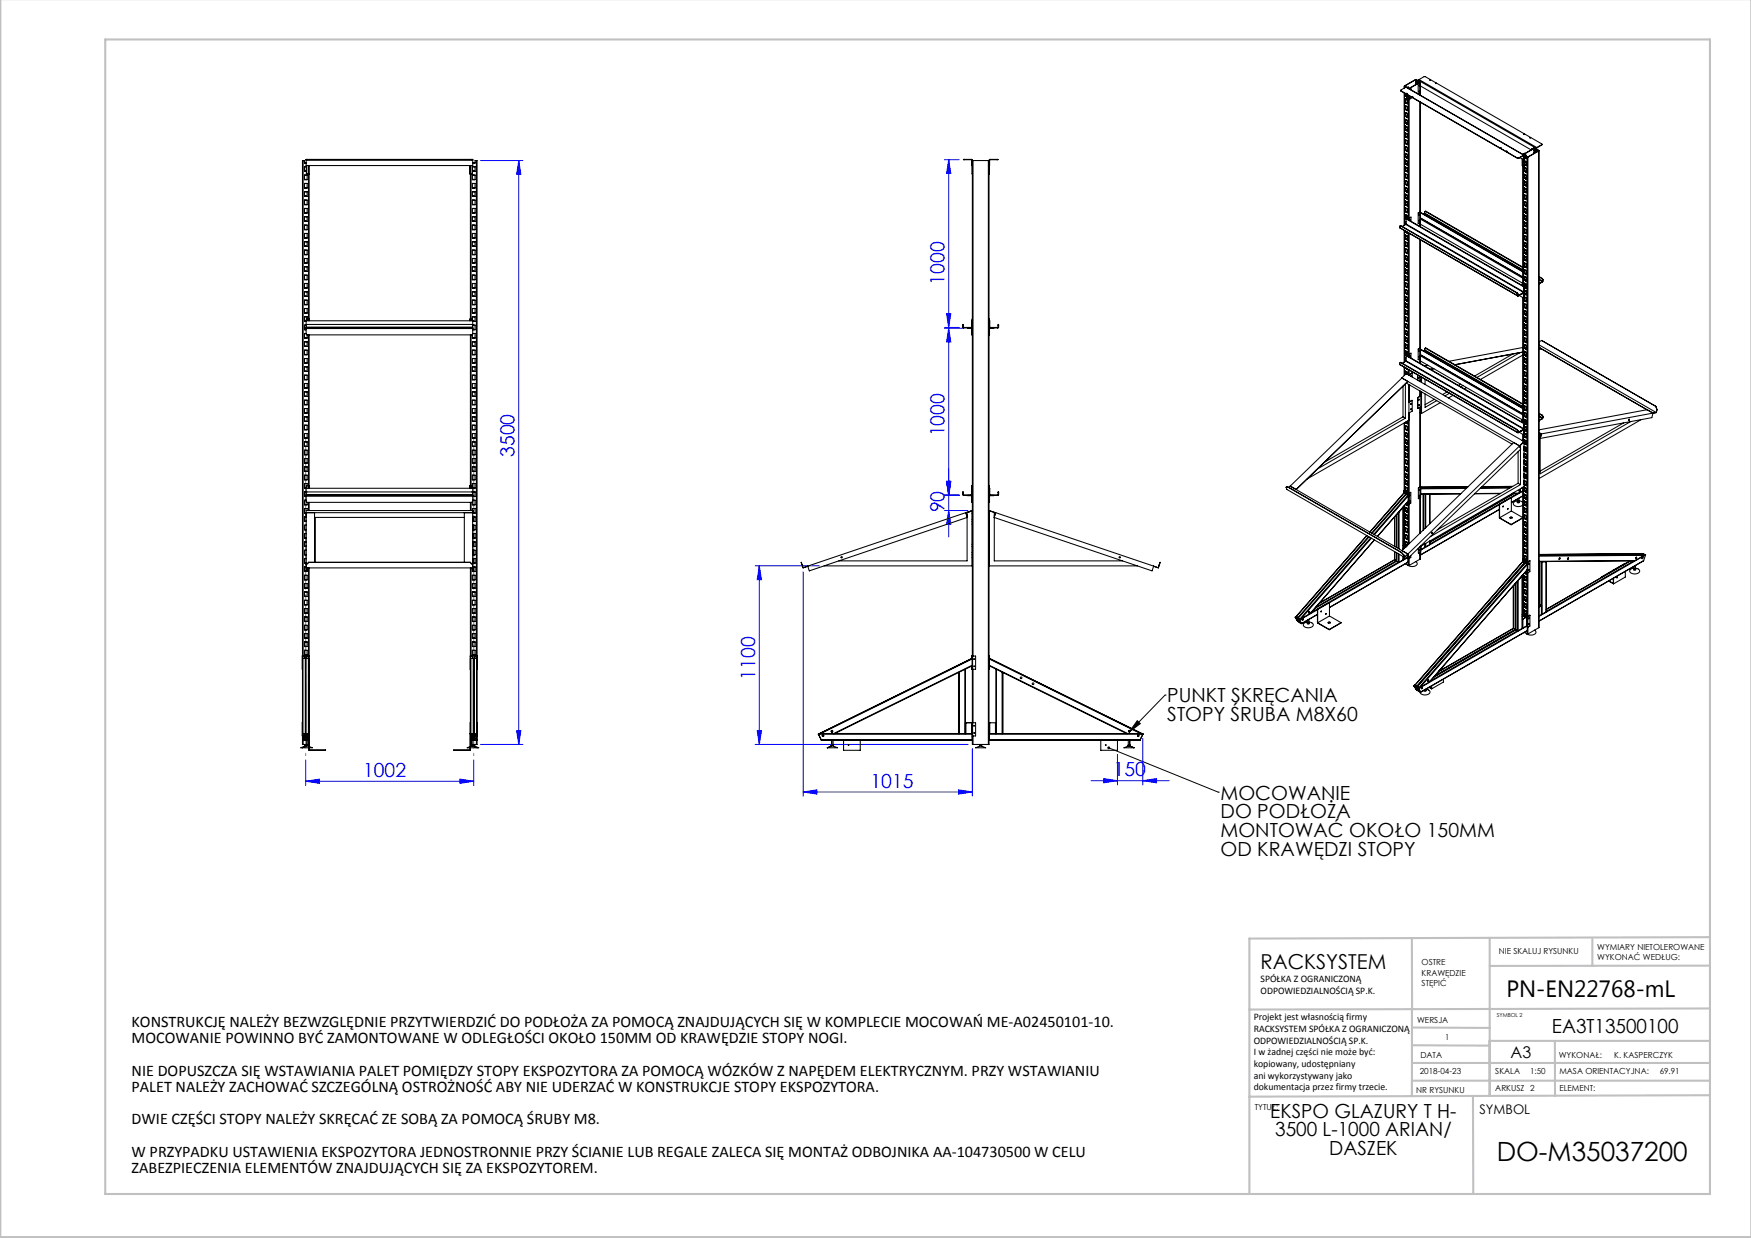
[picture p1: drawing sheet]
<svg xmlns="http://www.w3.org/2000/svg" width="420mm" height="297mm" viewBox="0 0 420 297" stroke-linecap="round" stroke-linejoin="round" font-family="sans-serif">
<defs><g id="words">
<text font-size="6.3" x="359" y="278.5">DO-M35037200</text>
<text font-size="5.6" x="361.3" y="239.1">PN-EN22768-mL</text>
<text font-size="4.9" x="302.4" y="232.4">RACKSYSTEM</text>
<g font-size="4.7" fill="#00f">
<text x="226.5" y="68.3" transform="rotate(-90 226.5 68.3)">1000</text>
<text x="226.5" y="104.7" transform="rotate(-90 226.5 104.7)">1000</text>
<text x="123.4" y="109.6" transform="rotate(-90 123.4 109.6)">3500</text>
<text x="226.5" y="122.9" transform="rotate(-90 226.5 122.9)">90</text>
<text x="181.1" y="163.1" transform="rotate(-90 181.1 163.1)">1100</text>
<text x="87.1" y="186.4">1002</text>
<text x="208.8" y="189">1015</text>
<text x="267.1" y="186.3">150</text>
</g>
<g font-size="4.7">
<text x="280" y="168.5">PUNKT SKRĘCANIA</text>
<text x="280" y="173.1">STOPY ŚRUBA M8X60</text>
<text x="292.8" y="191.8">MOCOWANIE</text>
<text x="292.8" y="196.3">DO PODŁOŻA</text>
<text x="292.8" y="200.9">MONTOWAĆ OKOŁO 150MM</text>
<text x="292.8" y="205.4">OD KRAWĘDZI STOPY</text>
<text x="372.2" y="247.8">EA3T13500100</text>
<text x="304.7" y="268.1">EKSPO GLAZURY T H-</text>
<text x="305.9" y="272.6">3500 L-1000 ARIAN/</text>
<text x="318.8" y="277.1">DASZEK</text>
</g>
<g font-size="3.9">
<text x="31.6" y="246.5">KONSTRUKCJĘ NALEŻY BEZWZGLĘDNIE PRZYTWIERDZIĆ DO PODŁOŻA ZA POMOCĄ ZNAJDUJĄCYCH SIĘ W KOMPLECIE MOCOWAŃ ME-A02450101-10.</text>
<text x="31.6" y="250.3">MOCOWANIE POWINNO BYĆ ZAMONTOWANE W ODLEGŁOŚCI OKOŁO 150MM OD KRAWĘDZIE STOPY NOGI.</text>
<text x="362.3" y="253.8">A3</text>
<text x="31.6" y="258.1">NIE DOPUSZCZA SIĘ WSTAWIANIA PALET POMIĘDZY STOPY EKSPOZYTORA ZA POMOCĄ WÓZKÓW Z NAPĘDEM ELEKTRYCZNYM. PRZY WSTAWIANIU</text>
<text x="31.6" y="262">PALET NALEŻY ZACHOWAĆ SZCZEGÓLNĄ OSTROŻNOŚĆ ABY NIE UDERZAĆ W KONSTRUKCJE STOPY EKSPOZYTORA.</text>
<text x="31.6" y="269.7">DWIE CZĘŚCI STOPY NALEŻY SKRĘCAĆ ZE SOBĄ ZA POMOCĄ ŚRUBY M8.</text>
<text x="31.6" y="277.5">W PRZYPADKU USTAWIENIA EKSPOZYTORA JEDNOSTRONNIE PRZY ŚCIANIE LUB REGALE ZALECA SIĘ MONTAŻ ODBOJNIKA AA-104730500 W CELU</text>
<text x="31.6" y="281.4">ZABEZPIECZENIA ELEMENTÓW ZNAJDUJĄCYCH SIĘ ZA EKSPOZYTOREM.</text>
</g>
<text font-size="3.2" x="354.9" y="267.2">SYMBOL</text>
<g font-size="2.4">
<text x="302.4" y="235.6">SPÓŁKA Z OGRANICZONĄ</text>
<text x="302.4" y="238.4">ODPOWIEDZIALNOŚCIĄ SP.K.</text>
<text x="300.7" y="244.7">Projekt jest własnością firmy</text>
<text x="300.7" y="247.5">RACKSYSTEM SPÓŁKA Z OGRANICZONĄ</text>
<text x="300.7" y="250.3">ODPOWIEDZIALNOŚCIĄ SP.K.</text>
<text x="300.7" y="253.1">I w żadnej części nie może być:</text>
<text x="300.7" y="256">kopiowany, udostępniany</text>
<text x="300.7" y="258.8">ani wykorzystywany jako</text>
<text x="300.7" y="261.6">dokumentacja przez firmy trzecie.</text>
</g>
<g font-size="2">
<text x="383.1" y="227.9">WYMIARY NIETOLEROWANE</text>
<text x="341" y="231.6">OSTRE</text>
<text x="359.5" y="228.9">NIE SKALUJ RYSUNKU</text>
<text x="383.1" y="230.4">WYKONAĆ WEDŁUG:</text>
<text x="341" y="234.1">KRAWĘDZIE</text>
<text x="341" y="236.6">STĘPIĆ</text>
<text x="339.9" y="245.4">WERSJA</text>
<text x="346.6" y="249.5">1</text>
<text x="340.5" y="257.7">2018-04-23</text>
<text x="340.7" y="253.8">DATA</text>
<text x="358.7" y="257.7">SKALA</text>
<text x="367" y="257.7">1:50</text>
<text x="373.9" y="253.8">WYKONAŁ:</text>
<text x="374.1" y="257.7">MASA ORIENTACYJNA:</text>
<text x="387.2" y="253.8">K. KASPERCZYK</text>
<text x="398.1" y="257.7">69.91</text>
<text x="339.7" y="262.3">NR RYSUNKU</text>
<text x="358.7" y="261.7">ARKUSZ 2</text>
<text x="374.1" y="261.7">ELEMENT:</text>
<text x="301" y="266.4">TYTUŁ:</text>
</g>
<text font-size="1.3" x="359" y="244">SYMBOL 2</text>
</g></defs>
<path d="M265.9 179.4l26.3 10.6M272.8 172.9l.7 .7-2.6 2zM279.5 166.7h.1M279.5 166.7l-8.6 8.9M292.2 190h.1" fill="none" stroke="#000" stroke-width=".24"/>
<g fill="none" stroke="#00f" stroke-width=".24">
<path d="M115.3 38.5h10.1M124.4 38.5v140.1M124.4 38.5l.5 3.3h-1zM226.6 38.3h3.5M227.6 38.3v40.3M227.6 38.3l.5 3.3h-1.1zM226.6 78.6h3.5M226.6 78.7h4.5M227 75.3h1.1l-.5 3.3zM227.6 78.7v50.1M227.6 78.7l.5 3.3h-1.1zM226.6 118.9h3.5"/>
<path d="M226.6 118.7h3.5M227 115.6h1.1l-.5 3.3zM227 115.4h1.1l-.5 3.3zM181.1 135.8h15.5M182.1 135.8v42.8M182.1 135.8l.5 3.3h-1zM192.6 137.2v53.8M226.6 122.5h5.5M227.6 122.5l.5 3.3h-1.1zM115.3 178.6h10.1M123.9 175.3h1l-.5 3.3zM181.1 178.6h51.1"/>
<path d="M181.6 175.3h1l-.5 3.3zM233.2 179.6v11.4M274.1 177.1v11.2M73.3 187.4l3.3-.5v1zM73.3 182.3v6.1M73.3 187.4h40.3M110.3 186.9l3.3 .5-3.3 .5zM113.6 182.3v6.1M192.6 190l3.3-.5v1zM192.6 190h40.6M229.9 189.5l3.3 .5-3.3 .5zM261.7 187.3h18.8"/>
<path d="M264.7 186.8l3.3 .5-3.3 .5zM268 181v7.3M274.1 187.3l3.3-.5v1z"/>
</g>
<path d="M113.6 105.3v76M73.3 181.3v-76" fill="none" stroke="#808080" stroke-width=".24" stroke-dasharray="15.2 1.3 1.3 1.3" stroke-dashoffset="-1.8"/>
<g fill="none" stroke="#c0c0c0" stroke-width=".5">
<path d="M.1 -.1v296.9h419.9M25.2 9.5h385v276.9h-385zM338.7 225.2v37.8M357.3 225v37.9v-13.2M382 225.4v6.3M410.1 224.8l-110.4 .4v61.2M410.1 231.7h-52.8M338.7 259.3h71.5M338.7 255h71.5M338.7 250.8l18.6 .1M338.7 246.5l18.6 .1M357.3 249.7h52.9"/>
<path d="M373 249.7v13.2M410.1 241.9l-110.4 .3M353.3 262.9l.1 23.5M410.2 262.7l-110.5 .4"/>
</g>
<path d="M272.8 172.9l.7 .7-2.6 2zM265.7 179.1l-.1 .2 .3 .1-.3-.1a.34 .34 0 0 0 .3 .4 .34 .34 0 0 0 .4-.4 .34 .34 0 0 0-.6-.2z" fill="#000"/>
<g fill="#00f">
<path d="M229.9 189.5l3.3 .5-3.3 .5zM192.6 190l3.3-.5v1z"/>
<path d="M264.7 186.8l3.3 .5-3.3 .5zM274.1 187.3l3.3-.5v1z"/>
<path d="M110.3 186.9l3.3 .5-3.3 .5zM73.3 187.4l3.3-.5v1z"/>
<path d="M227 75.3h1.1l-.5 3.3zM227.6 38.3l.5 3.3h-1.1z"/>
<path d="M123.9 175.3h1l-.5 3.3zM124.4 38.5l.5 3.3h-1z"/>
<path d="M227.6 122.5l.5 3.3h-1.1zM227 115.6h1.1l-.5 3.3zM227 115.4h1.1l-.5 3.3zM227.6 78.7l.5 3.3h-1.1z"/>
<path d="M182.1 135.8l.5 3.3h-1zM181.6 175.3h1l-.5 3.3z"/>
</g>
<g fill="none" stroke="#000" stroke-width=".25">
<path d="M339.5 19.1h.1M339.5 19.1l-2.6 1.5M339.5 19.1v1.2M339.6 19.1l.3 .1M339.6 19.1v1.2M339.7 19.1l-2.8 1.6M339.8 19.9h.1M339.8 19.9v.3M339.9 19.9v.2M339.9 19.2v.5M339.9 19.2v.4M340 19.6l-.2 .3"/>
<path d="M340 19.6h.1M340 19.8v.1M340 19.6l-.1 .3M340 19.8h.1M340.1 19.8l-.1 .1M340.1 19.8h.1M340.1 19.7v.1M340.2 19.5h.2M340.2 19.5h.1M340.2 19.5l-.2 .1M340.3 19.3l28.2 16.3M340.3 19.3l-.1 .6"/>
<path d="M340.3 19.5h.1M340.3 19.5v.4M340.4 19.1l-.1 .2M340.4 19.5l.3 .2M340.4 19.5h-.1M340.4 19.1l28.2 16.3M340.4 19.1l1.2-.7h.3l27.9 16.1v.3l-1.2 .7M340.4 19.5l.3 .2-.1 3.1M340.5 19.7l-2.6 1.5-.2-.2M340.5 19.7h.1M340.7 19.7v.1M340.7 19.7v3.1"/>
<path d="M340.7 19.8l-2.7 1.5M340.7 19.7h-.1M340.7 19.7v2.6l-.5 .3M342.9 19.2h.2zM343 19.2h.1M344.4 20h.2zM72.7 38.5h-.1v118.9M72.7 38.5h.3v.6M72.7 38.5v118.9M73 39.1h.1M73.1 40h.4M73.3 39.1h.1"/>
<path d="M73.3 39.1h-.2M73.4 39.1h.1M73.4 38.4l.2 3.3M73.4 38.3v.1M73.4 38.3h40M73.4 38.4h40M73.6 39.7v2M73.6 38.2v.1M74 39.7v2M74.2 39.7v37.3M112.7 39.7l.1 2M112.8 39.7v2"/>
<path d="M113.2 38.2v.1M113.2 39.7v2M113.3 39.7l-.1 2M113.3 40h.6M113.3 40h.1M113.4 38.3v.1M113.4 38.4v1.3h-40M113.6 39.1h-.2M113.6 39.1h.1M113.7 39.1h.2M113.7 39.1h.1M113.9 39.1h.1"/>
<path d="M114 40h.1M114.3 38.5h.1v118.9M114.3 38.5v118.9M114.3 38.5h-.3v.6M231.3 38.2v.1M233 38.2l.2 .2M233 38.3l.1 .1M233 38.2h-1.9l1.9 .1M233 38.2v.1M233.1 38.4h.1M233.1 38.4l.1 1.3M233.2 38.4v3.3"/>
<path d="M233.2 38.6h.1M233.4 38.5h-.2v118.9M233.4 38.5h3.7M233.4 38.5v118.9M237.1 38.5h.1v140.1h-.1M237.1 38.5v140.1M237.2 38.6h.1M237.3 38.4l-.1 3.3M237.3 38.4h.1M237.4 38.4l-.1 1.3M237.4 38.3v.1M237.4 38.2l-.1 .2"/>
<path d="M237.4 38.2h2l-2 .1M237.4 38.2v.1M239.2 38.2v.1M336 21.8l28 16.2M336.8 20.7v.4M336.8 22.3v31.8M336.9 20.7l.2 .2M336.9 20.7v.4M336.9 22.3v31.7M336.9 20.6v.1M336.9 20.7l.3 .1M337.1 39.3h.1"/>
<path d="M337.1 37.7h.1M337.1 36v.1M337.1 34.4h.1M337.1 32.8h.1M337.1 31.1v.1M337.1 29.5h.1M337.1 27.9h.1M337.1 26.2h.1M337.1 24.6h.1M337.1 23h.1M337.1 36h.1M337.1 22.5v.5"/>
<path d="M337.1 23.7v.9M337.1 25.4v.8M337.1 27v.9M337.1 28.6v.9M337.1 30.3v.8M337.1 31.9v.9M337.1 33.5v.9M337.1 35.2v.8M337.1 36.8v.9M337.1 38.4v.9M337.1 38.4h.1M337.1 36.8h.1"/>
<path d="M337.1 33.5h.1M337.1 31.9h.1M337.1 30.3h.1M337.1 27h.1M337.1 25.4h.1M337.1 23.7h.1M337.1 38.4l.3 .2M337.1 36.8l.3 .1M337.1 35.2l.3 .1M337.1 35.2h.1M337.1 33.5l.3 .2M337.1 31.9l.3 .1"/>
<path d="M337.1 30.3l.3 .1M337.1 28.6l.3 .2M337.1 28.6h.1M337.1 27l.3 .1M337.1 25.4l.4 .2 .1 .9M337.1 23.7l.3 .2M337.1 39.3l.1 .1M337.1 37.7l.1 .1M337.1 36.1h.1M337.1 34.4l.1 .1M337.1 32.8l.1 .1M337.1 31.2h.1"/>
<path d="M337.1 29.5l.1 .1M337.1 27.9l.1 .1M337.1 26.3h.1M337.1 24.6l.1 .1M337.1 23l.1 .1M337.2 22.9v.1M337.2 24.6h.1M337.2 26.2h.1M337.2 29.5h.1M337.2 31.1h.1M337.2 37.6v.1M337.2 20.8l-.1 .2"/>
<path d="M337.2 20.8l-.1 .1M337.2 22.9l-.1 .1M337.2 24.6h-.1M337.2 29.5h-.1M337.2 31.1h-.1M337.2 37.6l-.1 .1M337.2 23h.2M337.2 24.6l.2 .1M337.2 31.1l.2 .1M337.2 37.7l.2 .1M337.2 23h-.1M337.2 26.2l.1 .1"/>
<path d="M337.2 27.9h-.1M337.2 27.9h.1M337.2 29.5l.1 .1M337.2 31.1l-.1 .1M337.2 32.8h.1M337.2 32.8h-.1M337.2 34.4h-.1M337.2 34.4l.1 .1M337.2 36l-.1 .1M337.2 36l.1 .1M337.2 37.7h-.1M337.2 39.3l.1 .1"/>
<path d="M337.2 39.3h-.1M337.2 20.9l28.4 16.3M337.2 20.9l-1.2 .7v.2M337.2 20.9l28.3 16.3M337.3 39.4h.1M337.3 39.4h-.1M337.3 37.8h.1M337.3 37.8h-.1M337.3 36.1l.1 .1M337.3 36.1h-.1M337.3 34.5h.1M337.3 34.5h-.1"/>
<path d="M337.3 32.9h.1M337.3 32.9h-.1M337.3 31.2l.1 .1M337.3 31.2h-.1M337.3 29.6h.1M337.3 29.6h-.1M337.3 28h.1M337.3 28h-.1M337.3 26.3l.1 .1M337.3 26.3h-.1M337.3 24.7h.1M337.3 24.7h-.1"/>
<path d="M337.3 23.1h.1M337.3 23.1h-.1M337.3 26.3h.1M337.3 31.2h.1M337.3 36.1h.1M337.3 27.9l.1 .1M337.3 32.8l.1 .1M337.3 22.5h.2M337.4 39.4v.1M337.4 37.8v.1M337.4 36.2h.1M337.4 35.3l.2 .1v.9"/>
<path d="M337.4 34.5v.1M337.4 33.7l.2 .1v.9M337.4 32.9v.1M337.4 31.3h.1M337.4 29.6v.1M337.4 28.8l.2 .1v.9M337.4 28v.1M337.4 27.1l.2 .2v.8M337.4 26.4h.1M337.4 24.7v.1M337.4 23.1v.1M337.4 23.1h.1"/>
<path d="M337.4 24.7h.1M337.4 28h.1M337.4 29.6h.1M337.4 32.9h.1M337.4 34.5h.1M337.4 37.8h.1M337.4 39.4h.1M337.4 38.6l.1 .1M337.4 36.9l.1 .1M337.4 32l.1 .1M337.4 30.4l.1 .1M337.4 23.9l.1 .1"/>
<path d="M337.4 23.9h.1M337.4 25.5h.1M337.4 27.2h.1M337.4 28.8h.1M337.4 30.4h.1M337.4 32v.1M337.4 33.7h.1M337.4 35.3h.1M337.4 36.9v.1M337.4 38.6h.1M337.4 39.5l.1 .1M337.4 37.9h.1"/>
<path d="M337.4 36.2l.1 .1M337.4 34.6l.1 .1M337.4 33h.1M337.4 31.3l.1 .1M337.4 29.7l.1 .1M337.4 28.1h.1M337.4 26.4l.1 .1M337.4 24.8l.1 .1M337.4 23.2h.1M337.4 23.7h.1M337.4 22.5h.1M337.4 22.6l.1 1.1"/>
<path d="M337.4 24.7l.1 .1M337.4 26.3h-.2M337.4 26.3l.1 .1M337.4 29.6l.1 .1M337.4 31.2l.1 .1M337.4 34.5h-.2M337.4 34.5l.1 .1M337.4 36.1l.1 .1M337.4 39.4l.1 .1M337.4 26.3h.1M337.4 31.2h.1M337.4 36.1h.1"/>
<path d="M337.4 26.3v.1M337.4 31.2v.1M337.4 36.1v.1M337.5 23.7l.4 .2M337.5 24.8h-.1M337.5 24.8h.1M337.5 26.4h-.1M337.5 26.4l.1 .1M337.5 28l-.1 .1M337.5 28l.1 .1M337.5 29.7h-.1M337.5 29.7h.1"/>
<path d="M337.5 31.3h-.1M337.5 31.3l.1 .1M337.5 32.9l-.1 .1M337.5 32.9l.1 .1M337.5 34.6h-.1M337.5 34.6h.1M337.5 36.2h-.1M337.5 36.2l.1 .1M337.5 37.8l-.1 .1M337.5 37.8l.1 .1M337.5 39.5h-.1M337.5 39.5h.1"/>
<path d="M337.5 39.6h.1M337.5 37.9h.1M337.5 34.7h.1M337.5 33h.1M337.5 31.4h.1M337.5 28.1h.1M337.5 26.5h.1M337.5 24.9h.1M337.6 38.7h.1M337.6 37.1h.1M337.6 32.2h.1M337.6 30.5h.1"/>
<path d="M337.6 24h.1M337.6 36.3h-.1M337.6 29.8h-.1M337.6 24v.9M337.6 30.5v.9M337.6 32.2v.8M337.6 37.1v.8M337.6 38.7v.9M337.6 24.9h-.1M337.6 26.5h-.1M337.6 28.1h-.1M337.6 31.4h-.1"/>
<path d="M337.6 33h-.1M337.6 34.7h-.1M337.6 37.9h-.1M337.6 39.6h-.1M337.7 20.9h.1M337.7 20.9l-.1 .1h.1M337.7 20.9v.1M337.7 21.1h.1M337.8 22.8v29.9M337.9 22.9v1M338 21.3h.1M338 23v29.8"/>
<path d="M338 21.3l.4-.3v.5M338.4 23.2v.4l-.5 .3M338.7 23.3h.2M340.2 20.1v2.4M340.4 20.4v.2zM340.4 21.8v.2zM340.6 24.5v29.8M340.7 24.5v29.9M340.7 20.6l26.6 15.4M344.4 20h.1M359.9 35.5h.2M361.3 36.3h.2"/>
<path d="M364 38h.3M364.3 37.9l-.3 .1M364.3 37.9v.1M364.5 37.8l1 .6M365.1 38.2l.1 1.5M365.2 38.2v1.5M365.2 39.7l.3 .2M365.3 39.8v28.4M365.4 39.9v28.4M365.4 37.1h.1M365.5 37.2l.1 .1M365.5 37.3h.1"/>
<path d="M365.5 37.2l-1.2 .7M365.5 37.2v.1M365.5 38.4v1.5M365.5 37.3l-1.2 .7M365.5 37.3v1.1M365.5 32.2h.2zM365.6 32.3h.1M365.6 37.3h.1M365.6 37.3v1.7M365.6 38.4h-.1M365.6 39.5l-.1 .4M365.6 37.8h.1"/>
<path d="M365.6 38.5h.1M365.6 39.5h.1M365.6 38.5l.2 .2M365.6 37.8l.1 .1M365.6 39h.1M365.7 37.8h-.1M365.7 39h-.1M365.7 39.4l-.1 .1M365.7 37.3l-.1 .1M365.7 37.3v.5M365.7 39v.4M365.7 39.4l.1 .1"/>
<path d="M365.7 37.8l.1 .1M365.7 37.8h.1M365.7 39.4h.1M365.7 39.4v.1M365.7 36.8h.1M365.7 36.8l-.5 .2M365.8 37.9h-.1M365.8 37.9h.1M365.8 39.5h.1M365.8 39.5h-.1M365.8 37.8l.1 .1M365.8 37.4v.2z"/>
<path d="M365.8 38.8h.2M365.8 37.9l.1 .1M365.8 39.6h.1M365.8 37.2l-.3 .1M365.8 37.2h.1M365.8 38.8l-.2 .1M365.8 38.8h.1M365.8 39.5v.1M365.8 38.7l.2 .1M365.9 37.4l-.1 .1M365.9 38.7h-.1M365.9 38l.1 .1"/>
<path d="M365.9 39.6l.1 .1M365.9 37.2l.1 .1v.7M365.9 38.8l.1 .1M365.9 37.2l-.2 .1M365.9 38.8l-.2 .2M365.9 37.9v.1M365.9 39.5h-.2M365.9 39.5v.1M365.9 37.9h-.1M365.9 37.9h.1M365.9 39.5h.1M365.9 39.5h-.1"/>
<path d="M365.9 38h.1M365.9 39.6h.1M366 37.2h-.2M366 37.2h.1M366 39.7h.1M366 38.8h.1M366 37.8v.2M366 39.4v.2M366 38v.1M366 38.8v.9M366.5 37.7h-.2v97.1M366.5 37.7v97.1"/>
<path d="M367 33h.2zM367 33.1h.1M367.4 35.8v.1M367.4 35.8h.1M367.9 35.5h.2M367.9 35.5l-.5 .3M367.9 35.5h.1M368 35.5h.1M368 35.6l-2.7 1.5 .4-.3M368 35.6h.2M368 35.5v.1M368 35.5l-.6 .3"/>
<path d="M368 36.6v.1M368 36.1h.1M368 36.6h.1M368 36.1v.5M368 36.7h.1M368 36.6l.1 .1M368 35.6h.1M368 35.6v.4M368 36.7v.1M368 35.6l-2.6 1.5M368.1 35.5l.3 .2v.5M368.1 35.5h-.1"/>
<path d="M368.1 35.9l-.1 .2M368.1 35.9h.1M368.1 35.6l.3 .2M368.1 35.6v.3M368.2 35.9l-.2 .2M368.2 36l-.1 .2M368.4 35.7v.5M368.4 36.2l-.1 .4M368.4 36.2l.1 .1M368.4 35.8l-.3 .1M368.4 36.2h.1M368.4 35.8l-.2 .1"/>
<path d="M368.5 35.6v.6M368.5 36.3h.1M368.5 36.2l.2 .1M368.6 35.6h-.1M368.6 35.6l-.1 .7M368.6 35.4l-.1 .2M368.6 35.5v.1M368.6 36.3l.1 .1M368.6 35.4v.1M368.6 36.3h.1M368.7 36.4h.1M368.7 36.3v.1"/>
<path d="M368.7 36.3h-.1M368.7 36.3h.1M368.8 36l.3 .2M368.8 36l.2 .1M368.8 36v.3M369 36.2l-2.6 1.5-.3-.2M369 36.1v.1M369.1 36.2l-2.6 1.5M369.1 36.2v114.4M369.1 36.1v114.5M369.8 34.7l-1.2 .7M73 56h.7v1.1h-.7z"/>
<path d="M73 55.1h.1M73 51.1h.1M73 49.1h.1M73 45.1h.1M73 43.1h.1M73 40v1.1h.3M73 44v1.1M73 50v1.1M73.1 56h.1M73.1 50h.1M73.1 44h.1M73.1 40h.1"/>
<path d="M73.1 60h.6v1.1h-.3M73.1 50h.6v1.1h-.6M73.1 44h.6v1.1h-.3M73.3 53.1h-.3v-1.1h.6l.1 1.1h-.3M73.3 49.1h.1M73.3 49.1h-.2M73.3 47.1h.1M73.3 47.1h-.3v-1.1h.6l.1 1.1h-.3M73.3 45.1h-.2M73.3 43.1h.1M73.3 43.1h-.2M73.3 41.1h.1"/>
<path d="M73.3 45.1h.1M73.3 59.1h-.3v-1.1h.6l.1 1.1h-.3M73.3 53.1h.1M73.3 55.1h.1M73.3 55.1h-.2M73.3 59.1h.1M73.4 49.1h.3l-.1-1.1h-.6v1.1M73.4 43.1h.3l-.1-1.1h-.6v1.1M73.4 41.1h.1M73.4 55.1h.3l-.1-1.1h-.6v1.1M73.4 43.1h.1M73.4 45.1h.1"/>
<path d="M73.4 47.1h.1M73.4 49.1h.1M73.4 53.1h.1M73.4 55.1h.1M73.4 59.1h.1M73.5 41.1h.1M73.5 40.6h.1M73.6 41.7h.4M74 41.7v34.9M74 41.7h.2M112.8 41.7h.4M112.8 41.7v34.9"/>
<path d="M113 41.7v34.9M113.3 56v1.1h.6l.1-1.1M113.3 55.1v-1.1h.6l.1 1.1M113.3 55.1h.1M113.3 51.1h.1M113.3 49.1v-1.1h.6l.1 1.1M113.3 49.1h.1M113.3 45.1h.1M113.3 43.1v-1.1h.6l.1 1.1M113.3 43.1h.1M113.3 44v1.1M113.3 50v1.1"/>
<path d="M113.3 56h.1M113.3 50h.1M113.3 44h.1M113.3 41.1h.1M113.4 40.6h.1M113.3 60h.6M113.3 56h.6M113.3 51.1l.3-.1 .3 .1M113.3 50h.6M113.3 44h.6M113.6 59.1h.1M113.6 59.1h-.3v-1.1h.6l.1 1.1h-.3"/>
<path d="M113.6 55.1h.1M113.6 55.1h-.3M113.6 53.1h.1M113.6 53.1h-.3v-1.1h.6l.1 1.1h-.3M113.6 49.1h.1M113.6 49.1h-.3M113.6 47.1h.1M113.6 47.1h-.3v-1.1h.6l.1 1.1h-.3M113.6 45.1h.1M113.6 45.1h-.3M113.6 43.1h.1M113.6 43.1h-.3"/>
<path d="M113.6 41.1h.1M113.6 41.1h-.3M113.7 55.1h.2M113.7 49.1h.2M113.7 45.1h.2M113.7 43.1h.2M113.7 41.1h.1M113.7 43.1h.1M113.7 45.1h.1M113.7 47.1h.1M113.7 49.1h.1M113.7 53.1h.1"/>
<path d="M113.7 55.1h.1M113.7 59.1h.1M113.9 55.1h.1M113.9 51.1h.1M113.9 49.1h.1M113.9 45.1h.1M113.9 43.1h.1M114 60h.1M114 56h.1M114 50h.1M114 44h.1M114 40v1.1h-.3"/>
<path d="M114 44v1.1M114 50v1.1M335.8 54.6l28.3 16.4M335.8 54.6l28.2 16.3M335.9 54.2l28.1 16.1M335.9 54.2l-.1 .4M335.9 54.2l28 16.1M336.8 55.3v31.6M336.9 55.3v31.5M337.1 58.9h.1M337.1 57.3h.1M337.1 55.6h.1"/>
<path d="M337.1 52.4h.1M337.1 50.7v.1M337.1 49.1h.1M337.1 47.5h.1M337.1 45.8v.1M337.1 44.2h.1M337.1 42.6h.1M337.1 40.9h.1M337.1 40.1v.8M337.1 41.7v.9M337.1 43.3v.9M337.1 45v.8"/>
<path d="M337.1 46.6v.9M337.1 48.2v.9M337.1 49.9v.8M337.1 51.5v.9M337.1 53.1v.8M337.1 55.5v.1M337.1 56.4v.9M337.1 58v.9M337.1 59.7v.8M337.1 59.7h.1M337.1 58h.1M337.1 53.1h.1"/>
<path d="M337.1 51.5h.1M337.1 48.2h.1M337.1 46.6h.1M337.1 45h.1M337.1 43.3h.1M337.1 41.7h.1M337.1 40.1h.1M337.1 59.7l.3 .1M337.1 58l.3 .2M337.1 56.4l.3 .1M337.1 56.4h.1M337.1 51.5l.3 .1"/>
<path d="M337.1 49.9l.3 .1M337.1 49.9h.1M337.1 48.2l.3 .2M337.1 46.6l.4 .3 .1 .8M337.1 45l.3 .1M337.1 43.3l.3 .2M337.1 41.7l.3 .1M337.1 40.1l.4 .2 .1 .9M337.1 58.9l.1 .1M337.1 57.3l.1 .1M337.1 55.7h.1M337.1 53.1l.2 .1"/>
<path d="M337.1 52.4l.1 .1M337.1 50.8h.1M337.1 49.1l.1 .1M337.1 47.5l.1 .1M337.1 45.9h.2M337.1 44.2l.1 .1M337.1 42.6l.1 .1M337.1 41h.1M337.2 40.9h.1M337.2 44.2h.1M337.2 45.8h.1M337.2 50.7h.1"/>
<path d="M337.2 52.3v.1M337.2 57.2v.1M337.2 58.9h.1M337.2 44.2h-.1M337.2 45.8l-.1 .1M337.2 50.7h-.1M337.2 52.3l-.1 .1M337.2 57.2l-.1 .1M337.2 58.9h-.1M337.2 44.2l.2 .1M337.2 58.9l.2 .1M337.2 52.4l28.4 16.4"/>
<path d="M337.2 40.9l.1 .1M337.2 42.6h-.1M337.2 42.6h.1M337.2 47.5h.1M337.2 47.5h-.1M337.2 49.1l.1 .1M337.2 49.1h-.1M337.2 50.7l-.1 .1M337.2 50.7l.1 .1M337.2 52.4h-.1M337.2 55.6l.1 .1M337.2 55.6l-.1 .1"/>
<path d="M337.2 57.3h.1M337.2 57.3h-.1M337.2 53.8l-.9 .5M337.2 53.8l28.3 16.4M337.3 45.9h.1M337.3 53.7l-.1 .1M337.3 52.5v1.2M337.3 52.5l28.2 16.3M337.3 53.7l28.2 16.4M337.3 59h.1M337.3 59h-.1M337.3 57.4h.1"/>
<path d="M337.3 57.4h-.1M337.3 55.7l.1 .1M337.3 55.7h-.1M337.3 52.5h.1M337.3 52.5h-.1M337.3 50.8l.1 .1M337.3 50.8h-.1M337.3 49.2h.1M337.3 49.2h-.1M337.3 47.6h.1M337.3 47.6h-.1M337.3 45.9l.1 .1"/>
<path d="M337.3 44.3h.1M337.3 44.3h-.1M337.3 42.7h.1M337.3 42.7h-.1M337.3 41l.1 .1M337.3 41h-.1M337.3 41h.1M337.3 55.7h.1M337.3 47.5l.1 .1M337.3 57.3l.1 .1M337.4 59v.1M337.4 57.4v.1"/>
<path d="M337.4 56.5l.2 .2v.8M337.4 55.8h.1M337.4 50.9h.1M337.4 50l.2 .1v.9M337.4 49.2v.1M337.4 48.4l.2 .1v.9M337.4 47.6v.1M337.4 46h.1M337.4 44.3v.1M337.4 42.7v.1M337.4 41.8l.2 .2v.8M337.4 41.1h.1"/>
<path d="M337.4 42.7h.1M337.4 44.3h.1M337.4 47.6h.1M337.4 49.2h.1M337.4 57.4h.1M337.4 59.8l.1 .1M337.4 58.2l.1 .1M337.4 51.6l.1 .1M337.4 45.1l.1 .1M337.4 43.5l.1 .1M337.4 40.2h.1M337.4 41.8v.1"/>
<path d="M337.4 43.5h.1M337.4 45.1h.1M337.4 46.7v.1M337.4 48.4h.1M337.4 50h.1M337.4 51.6v.1M337.4 56.5v.1M337.4 58.2h.1M337.4 59.8h.1M337.4 59.1l.1 .1M337.4 57.5h.1M337.4 55.8l.1 .1"/>
<path d="M337.4 50.9l.1 .1M337.4 49.3l.1 .1M337.4 47.7h.1M337.4 46l.1 .1M337.4 44.4l.1 .1M337.4 42.8h.1M337.4 41.1l.1 .1M337.4 52.4l-.1 .1M337.4 52.1l.1 .4M337.4 52.5h.1M337.4 41l.1 .1M337.4 42.7h-.2"/>
<path d="M337.4 44.3l.1 .1M337.4 45.9l.1 .1M337.4 49.2l.1 .1M337.4 50.8h-.2M337.4 50.8l.1 .1M337.4 55.7l.1 .1M337.4 59l.1 .1M337.4 41h.1M337.4 45.9h.1M337.4 50.8h.1M337.4 59h.1M337.4 41v.1"/>
<path d="M337.4 45.9v.1M337.4 50.8v.1M337.4 55.7v.1M337.5 52.1v.1M337.5 52.2l.3 .2M337.5 52.1h.1M337.5 41.1h-.1M337.5 41.1l.1 .1M337.5 42.7l-.1 .1M337.5 42.7l.1 .1M337.5 44.4h-.1M337.5 44.4h.1"/>
<path d="M337.5 46h-.1M337.5 46l.1 .1M337.5 47.6l-.1 .1M337.5 47.6l.1 .1M337.5 49.3h-.1M337.5 49.3h.1M337.5 50.9h-.1M337.5 50.9l.1 .1M337.5 55.8h-.1M337.5 55.8l.1 .1M337.5 57.4l-.1 .1M337.5 57.4l.1 .1"/>
<path d="M337.5 59.1h-.1M337.5 59.1h.1M337.5 52.2h.1M337.5 52.2l.3 .1M337.5 59.2h.1M337.5 55.9h.1M337.5 51h.1M337.5 49.4h.1M337.5 47.7h.1M337.5 46.1h.1M337.5 44.5h.1M337.5 41.2h.1"/>
<path d="M337.6 59.9h.1M337.6 58.3h.1M337.6 51.8h.1M337.6 45.2h.1M337.6 43.6h.1M337.6 57.5h-.1M337.6 42.8h-.1M337.6 52.1h-.1M337.6 52l-.1 .1M337.6 43.6v.9M337.6 45.2v.9M337.6 51.8v.4"/>
<path d="M337.6 55.7v.2M337.6 58.3v.9M337.6 59.9v.9M337.6 41.2h-.1M337.6 44.5h-.1M337.6 46.1h-.1M337.6 47.7h-.1M337.6 49.4h-.1M337.6 51h-.1M337.6 55.9h-.1M337.6 59.2h-.1M337.8 52.4h.1"/>
<path d="M337.8 55.8v29.7M337.8 52.3l.1 .1M337.8 52.3v.1M337.9 52.4h.1M337.9 52.4l.5-.3v1M337.9 52.4v.4M338 56v29.6M340.4 51.5v.1zM340.4 52.9v.1zM340.6 57.5v29.6M340.7 50.8h.1M340.7 57.5v29.7"/>
<path d="M340.7 53.8l24.6 14.2-.1 .1M340.7 50.7h.1M340.7 50.7v.1M340.7 50.7v2.6l-.5 .4v-2.6l.5-.3M340.7 52.3l24.6 14.2M340.7 51l24.6 14.2M340.7 50.9l24.6 14.2M340.7 52.6l24.6 14.2M341.7 51.2l-.2 .2M341.7 51.2l23.6 13.7M341.8 51.1l-.1 .1M341.8 51.1l23.5 13.6"/>
<path d="M341.9 50.7l-.1 .4M341.9 50.7l23.4 13.5M341.9 50.7l23.4 13.4M344.3 52.9h.2zM344.4 53h.1M345.7 53.7l.2 .1zM345.8 53.8h.1M365.6 59v.1M365.6 57.4l.1 .1M365.6 55.8h.1M365.6 54.1v.1M365.6 52.5h.1"/>
<path d="M365.6 50.9h.1M365.6 49.2h.1M365.6 47.6h.1M365.6 46h.1M365.6 44.3v.1M365.6 42.7h.1M365.6 41.1h.1M365.6 42.7l.2 .1M365.6 49.2l.2 .1M365.6 57.4h.2M365.6 40.2v.9M365.6 41.8v.9"/>
<path d="M365.6 43.5v.8M365.6 45.1v.9M365.6 46.7v.9M365.6 48.3v.9M365.6 50v.9M365.6 51.6v.9M365.6 53.2v.9M365.6 54.9v.9M365.6 56.5v.9M365.6 58.1v.9M365.6 59.8v.8M365.6 59.8h.1"/>
<path d="M365.6 56.5h.1M365.6 54.9h.1M365.6 53.2h.1M365.6 51.6h.1M365.6 48.3h.1M365.6 46.7h.1M365.6 45.1h.1M365.6 41.8h.1M365.6 40.2h.1M365.6 59.8l.2 .1M365.6 58.1l.2 .2M365.6 58.1h.1"/>
<path d="M365.6 56.5l.2 .1M365.6 54.9l.4 .2v.9M365.6 53.2l.2 .2M365.6 51.6l.2 .1M365.6 50l.2 .1M365.6 50h.1M365.6 48.3l.4 .3v.9M365.6 46.7l.2 .1M365.6 45.1l.2 .1M365.6 43.4l.2 .2M365.6 43.4v.1M365.6 41.8l.2 .1"/>
<path d="M365.6 40.2l.2 .1M365.6 46h.3M365.6 59.1h.1M365.6 55.8l.1 .1M365.6 49.3h.1M365.6 47.6l.1 .1M365.6 41.1l.1 .1M365.6 42.7l.1 .1M365.6 54.2h.1M365.6 52.5l.1 .1M365.6 50.9l.1 .1M365.6 44.4h.1"/>
<path d="M365.6 44.3h.1M365.6 45.9v.1M365.6 54.1h.1M365.6 59h.1M365.7 52.5l.2 .1M365.7 59l.2 .1M365.7 41.1h.1M365.7 44.3l.1 .1M365.7 47.6l.1 .1M365.7 50.9h.1M365.7 55.8h.1M365.7 50.9h-.1"/>
<path d="M365.7 41.1h-.1M365.7 44.3l-.1 .1M365.7 47.6h-.1M365.7 52.5h-.1M365.7 54.1l-.1 .1M365.7 54.1l.1 .1M365.7 55.8h-.1M365.7 59l-.1 .1M365.8 46h.1M365.8 59.1h.1M365.8 59.1h-.1M365.8 57.5h.1"/>
<path d="M365.8 57.5h-.1M365.8 55.8v.1M365.8 55.8l-.1 .1M365.8 54.2h.1M365.8 54.2h-.1M365.8 52.6h.1M365.8 52.6h-.1M365.8 50.9v.1M365.8 50.9l-.1 .1M365.8 49.3h.1M365.8 49.3h-.1M365.8 47.7h.1"/>
<path d="M365.8 47.7h-.1M365.8 46v.1M365.8 44.4h.1M365.8 44.4h-.1M365.8 42.8h.1M365.8 42.8h-.1M365.8 41.1v.1M365.8 41.1l-.1 .1M365.8 41.1h.1M365.8 50.9h.1M365.8 55.8h.1M365.8 42.7l.1 .1"/>
<path d="M365.8 47.6l.1 .1M365.8 57.4l.1 .1M365.8 59.1l.1 .1M365.8 58.3l.2 .1v.9M365.8 57.5l.1 .1M365.8 56.6l.2 .2v.8M365.8 55.9l.1 .1M365.8 54.2l.1 .1M365.8 52.6l.1 .1M365.8 51l.1 .1M365.8 50.1l.2 .1v.9M365.8 49.4h.1"/>
<path d="M365.8 47.7l.1 .1M365.8 46.1l.1 .1M365.8 44.5h.1M365.8 43.6l.2 .1v.9M365.8 42.8l.1 .1M365.8 41.9l.2 .2v.8M365.8 41.2l.1 .1M365.8 53.4l.2 .1M365.8 51.7l.2 .1M365.8 46.8l.2 .1M365.8 45.2l.2 .1M365.8 40.3l.2 .1"/>
<path d="M365.8 41.2h.1M365.8 44.4v.1M365.8 46.1h.1M365.8 49.3v.1M365.8 51h.1M365.8 55.9h.1M365.8 59.9l.2 .1M365.9 40.3h-.1M365.9 42h-.1M365.9 43.6h-.1M365.9 45.2h-.1M365.9 46.9h-.1"/>
<path d="M365.9 48.5h-.1M365.9 50.1h-.1M365.9 51.8h-.1M365.9 53.4h-.1M365.9 55h-.1M365.9 56.7h-.1M365.9 58.3h-.1M365.9 59.9h-.1M365.9 59.2l.1 .1M365.9 57.6l.1 .1M365.9 49.4l.1 .1M365.9 41.3h.1"/>
<path d="M365.9 42.9l.1 .1M365.9 56h.1M365.9 54.3l.1 .1M365.9 52.7l.1 .1M365.9 51.1h.1M365.9 47.8l.1 .1M365.9 46.2h.1M365.9 44.5l.1 .1M365.9 41.2h.1M365.9 42.8v.1M365.9 44.4v.1M365.9 46.1h.1"/>
<path d="M365.9 47.7v.1M365.9 49.3v.1M365.9 51h.1M365.9 52.6v.1M365.9 54.2h-.2M365.9 54.2v.1M365.9 55.8l-.2 .1M365.9 55.9h.1M365.9 57.5v.1M365.9 59.1v.1M365.9 41.1v.1M365.9 42.8h.1"/>
<path d="M365.9 44.4h.1M365.9 46v.1M365.9 47.7h.1M365.9 49.3h.1M365.9 50.9v.1M365.9 52.6h.1M365.9 54.2h.1M365.9 55.8v.1M365.9 57.5h.1M365.9 59.1h.1M365.9 41.1l-.1 .1M365.9 42.8h-.1"/>
<path d="M365.9 44.4l-.1 .1M365.9 46l-.1 .1M365.9 46.1h-.1M365.9 47.7h-.1M365.9 49.3h-.1M365.9 50.9l-.1 .1M365.9 52.6h-.1M365.9 54.2h-.1M365.9 55.8l-.1 .1M365.9 57.5h-.1M365.9 59.1h-.1M365.9 44.5h.1"/>
<path d="M365.9 51l.1 .1M365.9 52.7h.1M365.9 59.2h.1M365.9 41.2v.1M365.9 41.2l.1 .1M365.9 42.9h.1M365.9 46.1v.1M365.9 46.1l.1 .1M365.9 47.8h.1M365.9 49.4h.1M365.9 51v.1M365.9 54.3h.1"/>
<path d="M365.9 55.9v.1M365.9 55.9l.1 .1M365.9 57.6h.1M366 59.3h.1M366 57.7h.1M366 56h.1M366 54.4h.1M366 52.8h.1M366 49.5h.1M366 47.9h.1M366 46.2h.1M366 43h.1"/>
<path d="M366 41.3h.1M366 53.5h.1M366 51.9h.1M366 47h.1M366 45.3h.1M366 40.4h.1M366 51.1h.1M366 44.6h.1M366 40.4v.9M366 45.3v.9M366 47v.8M366 51.9v.8"/>
<path d="M366 53.5v.9M366 47.8v.1M366 42.9v.1M366 52.7v.1M366 57.6v.1M73 77.1h.1M73 74v1.1h.3M73 73.1h.1M73 68v1.1h.3M73 61.1h.1M73 62v1.1h.3M73 79.1h.1"/>
<path d="M73 67.1h.1M73 60v1.1M73 66v1.1M73 72v1.1M73 78v1.1M73.1 74h.1M73.1 72h.1M73.1 66h.1M73.1 62h.1M73.1 60h.1M73.1 78h.1M73.1 68h.1"/>
<path d="M73.1 74h.6v1.1h-.3M73.1 72h.6v1.1h-.3M73.1 68h.6v1.1h-.3M73.1 66h.6v1.1h-.3M73.1 62h.6v1.1h-.3M73.1 78l.3 .1 .2-.3h39.6l.2 .2h.5M73.3 79.1h.1M73.3 77.1h.1M73.3 75.1h.1M73.3 73.1h.1M73.3 73.1h-.2M73.3 71.1h.1"/>
<path d="M73.3 71.1h-.3v-1.1h.6l.1 1.1h-.3M73.3 69.1h.1M73.3 67.1h.1M73.3 67.1h-.2M73.3 65.1h.1M73.3 65.1h-.3v-1.1h.6l.1 1.1h-.3M73.3 63.1h.1M73.3 61.1h.1M73.3 61.1h-.2M73.3 77.1h-.2M73.3 79.1h-.2M73.4 79.1h.1"/>
<path d="M73.4 77.1h.1M73.4 61.1h.1M73.4 63.1h.1M73.4 65.1h.1M73.4 67.1h.1M73.4 69.1h.1M73.4 71.1h.1M73.4 73.1h.1M73.4 75.1h.1M73.4 78.7v.1M73.4 78.5v.2M73.4 80h-.4v1.1h.3"/>
<path d="M73.4 78.7h.1M73.4 78.8v1.3l.2 .2h39.6l.2-.2v-1.3M73.4 77h40v1.5M73.4 78.7h40M73.4 78.8h40M73.4 78.5h40M73.6 76.6l-.2 1.9M73.6 76.6v.4M73.6 76.6h.4M73.7 76.6v-.6h-.7v1.1M74 76.6h.2M74 76.6v.4"/>
<path d="M112.8 76.6l-.1 .4M112.8 76.6v.4M112.8 76.6h.4M113.2 76.6h.2M113.2 76.6v.4M113.3 74v1.1h.3M113.3 73.1h.1M113.3 68v1.1h.3M113.3 67.1h.1M113.3 62v1.1h.3M113.3 61.1h.1M113.3 60v1.1"/>
<path d="M113.3 66v1.1M113.3 72v1.1M113.3 74h.1M113.3 72h.1M113.3 68h.1M113.3 66h.1M113.3 62h.1M113.3 60h.1M113.3 74h.6M113.3 72h.6M113.3 68h.6M113.3 66h.6"/>
<path d="M113.3 62h.6M113.4 77l-.1-1h.6l.1 1.1M113.4 78.7v.1M113.4 78.5v.2M113.4 80h.6v1.1h-.3M113.4 78.7h.1M113.6 79.1h.1M113.6 79.1h-.2M113.6 77.1h.1M113.6 77.1h-.2M113.6 75.1h.1M113.6 73.1h.1"/>
<path d="M113.6 73.1h-.3M113.6 71.1h.1M113.6 71.1h-.3v-1.1h.6l.1 1.1h-.3M113.6 69.1h.1M113.6 67.1h.1M113.6 67.1h-.3M113.6 65.1h.1M113.6 65.1h-.3v-1.1h.6l.1 1.1h-.3M113.6 63.1h.1M113.6 61.1h.1M113.6 61.1h-.3M113.7 79.1h.2"/>
<path d="M113.7 77.1h.2M113.7 73.1h.2M113.7 67.1h.2M113.7 61.1h.2M113.7 61.1h.1M113.7 63.1h.1M113.7 65.1h.1M113.7 67.1h.1M113.7 69.1h.1M113.7 71.1h.1M113.7 73.1h.1M113.7 75.1h.1"/>
<path d="M113.7 77.1h.1M113.7 79.1h.1M113.9 79.1h.1M113.9 77.1h.1M113.9 73.1h.1M113.9 67.1h.1M113.9 61.1h.1M114 78h.1M114 74h.1M114 72h.1M114 68h.1M114 66h.1"/>
<path d="M114 62h.1M114 74v1.1h-.3M114 68v1.1h-.3M114 62v1.1h-.3M114 60v1.1M114 66v1.1M114 72v1.1M114 78v1.1M230.9 78.5l.2 .2M230.9 78.5h.1M230.9 78.5v-.7l.1 .7M230.9 78h.1"/>
<path d="M231 78.5l.1 .1M231.1 78.7h1.9M231.1 78.6h1.9M231.1 78.6v.1M232.1 78.7h.9M233 78.7l.1 .1M233 78.7h.1M233 78.5l.1 .1h-.1M233 78.5v.1M233.2 79.7h.1M233.2 77l-.2 1.5M233.2 76.6v3.7l-.1-1.5"/>
<path d="M237.2 76.6l.1 3.7v-1.5M237.2 79.7h.1M237.3 77l.1 1.5M237.4 78.5l-.1 .1h.2M237.4 78.5l.1 .1M237.4 78.7l-.1 .1M237.4 78.7h1.9M237.4 78.7h.1M237.5 78.6h1.8M238.3 78.7h-.9M239.3 78.6v.1M239.4 78.5l-.1 .1"/>
<path d="M239.4 78.5h.1M239.4 78.5v-.7l.1 .7M239.4 78h.1M239.5 78.5l-.2 .2M337.1 78.5h.1M337.1 76.9h.1M337.1 75.2h.1M337.1 73.6h.1M337.1 72h.1M337.1 70.3v.1M337.1 68.7h.1M337.1 67.1h.1"/>
<path d="M337.1 65.4l.1 .1M337.1 63.8h.1M337.1 62.2h.1M337.1 60.5h.1M337.1 70.3h.1M337.1 61.3v.9M337.1 62.9v.9M337.1 64.6v.8M337.1 66.2v.9M337.1 67.8v.9M337.1 69.5v.8M337.1 71.1v.9"/>
<path d="M337.1 72.7v.9M337.1 74.4v.8M337.1 76v.9M337.1 77.6v.9M337.1 79.3v.8M337.1 65.4h.1M337.1 79.3h.1M337.1 76h.1M337.1 74.4h.1M337.1 72.7h.1M337.1 71.1h.1M337.1 69.5h.1"/>
<path d="M337.1 67.8h.1M337.1 66.2h.1M337.1 64.6h.1M337.1 61.3h.1M337.1 79.3l.3 .1M337.1 77.6l.3 .2M337.1 77.6h.1M337.1 76l.3 .1M337.1 74.4l.4 .2 .1 .9M337.1 72.7l.3 .2M337.1 71.1l.3 .1M337.1 69.5l.3 .1"/>
<path d="M337.1 67.8l.4 .3 .1 .9M337.1 66.2l.3 .1M337.1 64.6l.3 .1M337.1 62.9l.3 .2M337.1 62.9h.1M337.1 61.3l.4 .2 .1 .9M337.1 60.6h.2M337.1 68.7l.2 .1M337.1 78.5l.1 .1M337.1 76.9l.1 .1M337.1 75.3h.1M337.1 73.6l.1 .1"/>
<path d="M337.1 72l.1 .1M337.1 70.4h.1M337.1 68.7l.1 .1M337.1 67.1l.1 .1M337.1 63.8l.1 .1M337.1 62.2l.1 .1M337.1 60.6h.1M337.2 65.4h.1M337.2 67v.1M337.2 71.9v.1M337.2 73.6h.1M337.2 78.5h.1"/>
<path d="M337.2 67l-.1 .1M337.2 71.9l-.1 .1M337.2 73.6h-.1M337.2 78.5h-.1M337.2 72l.2 .1M337.2 76.9h.1M337.2 62.2h.1M337.2 62.2h-.1M337.2 63.8l.1 .1M337.2 63.8h-.1M337.2 65.4l.1 .1M337.2 67.1h-.1"/>
<path d="M337.2 67.1h.1M337.2 70.3l.1 .1M337.2 70.3l-.1 .1M337.2 72h-.1M337.2 73.6l.1 .1M337.2 75.2l-.1 .1M337.2 75.2l.1 .1M337.2 76.9h-.1M337.2 78.5l.1 .1M337.3 78.6h.1M337.3 78.6h-.1M337.3 76.9l.1 .1"/>
<path d="M337.3 77h-.1M337.3 75.3l.1 .1M337.3 75.3h-.1M337.3 73.7h.1M337.3 73.7h-.1M337.3 72l.1 .1M337.3 72.1h-.1M337.3 70.4l.1 .1M337.3 70.4h-.1M337.3 68.8h.1M337.3 68.8h-.1M337.3 67.2h.1"/>
<path d="M337.3 67.2h-.1M337.3 65.5l.1 .1M337.3 65.5h-.1M337.3 63.9h.1M337.3 63.9h-.1M337.3 62.3h.1M337.3 62.3h-.1M337.3 60.6l.1 .1M337.3 60.6h-.1M337.3 60.6h.1M337.3 65.5h.1M337.3 70.4h.1"/>
<path d="M337.3 72v.1M337.3 75.3h.1M337.3 76.9v.1M337.3 62.2l.1 .1M337.3 67.1l.1 .1M337.4 78.6v.1M337.4 77.8l.2 .1v.9M337.4 77v.1M337.4 76.1l.2 .2v.8M337.4 75.4h.1M337.4 73.7v.1M337.4 72.1v.1"/>
<path d="M337.4 71.2l.2 .2v.8M337.4 70.5h.1M337.4 69.6l.2 .1v.9M337.4 68.8v.1M337.4 67.2v.1M337.4 65.6h.1M337.4 63.9v.1M337.4 63.1l.2 .1v.9M337.4 62.3v.1M337.4 60.7h.1M337.4 62.3h.1M337.4 63.9h.1"/>
<path d="M337.4 67.2h.1M337.4 68.8h.1M337.4 72.1h.1M337.4 73.7h.1M337.4 77h.1M337.4 78.6h.1M337.4 79.4l.1 .1M337.4 72.9l.1 .1M337.4 66.3l.1 .1M337.4 64.7l.1 .1M337.4 61.4v.1M337.4 63.1h.1"/>
<path d="M337.4 64.7h.1M337.4 66.3v.1M337.4 68h.1M337.4 69.6h.1M337.4 71.2v.1M337.4 72.9h.1M337.4 74.5h.1M337.4 76.1v.1M337.4 77.8h.1M337.4 79.4h.1M337.4 78.7l.1 .1M337.4 77.1h.1"/>
<path d="M337.4 75.4l.1 .1M337.4 73.8l.1 .1M337.4 72.2h.1M337.4 70.5l.1 .1M337.4 68.9l.1 .1M337.4 67.3h.1M337.4 65.6l.1 .1M337.4 64l.1 .1M337.4 62.4h.1M337.4 60.7l.1 .1M337.4 60.6l.1 .1M337.4 63.9l.1 .1"/>
<path d="M337.4 65.5h-.2M337.4 65.5l.1 .1M337.4 68.8l.1 .1M337.4 70.4l.1 .1M337.4 73.7h-.2M337.4 73.7l.1 .1M337.4 75.3l.1 .1M337.4 78.6l.1 .1M337.4 60.6h.1M337.4 65.5h.1M337.4 70.4h.1M337.4 75.3h.1"/>
<path d="M337.4 60.6v.1M337.4 65.5v.1M337.4 70.4v.1M337.4 75.3v.1M337.5 60.7h-.1M337.5 60.7l.1 .1M337.5 62.3l-.1 .1M337.5 62.3l.1 .1M337.5 64h-.1M337.5 64h.1M337.5 65.6h-.1M337.5 65.6l.1 .1"/>
<path d="M337.5 67.2l-.1 .1M337.5 67.2l.1 .1M337.5 68.9h-.1M337.5 68.9h.1M337.5 70.5h-.1M337.5 70.5l.1 .1M337.5 72.1l-.1 .1M337.5 72.1l.1 .1M337.5 73.8h-.1M337.5 73.8h.1M337.5 75.4h-.1M337.5 75.4l.1 .1"/>
<path d="M337.5 77l-.1 .1M337.5 77l.1 .1M337.5 78.7h-.1M337.5 78.7h.1M337.5 77.1h.1M337.5 75.5h.1M337.5 73.9h.1M337.5 72.2h.1M337.5 70.6h.1M337.5 69h.1M337.5 67.3h.1M337.5 65.7h.1"/>
<path d="M337.5 62.4h.1M337.5 60.8h.1M337.6 79.5h.1M337.6 73h.1M337.6 66.5h.1M337.6 64.8h.1M337.6 78.8h-.1M337.6 64.1h-.1M337.6 64.8v.9M337.6 66.5v.8M337.6 73v.9M337.6 79.5v.9"/>
<path d="M337.6 60.8h-.1M337.6 62.4h-.1M337.6 65.7h-.1M337.6 67.3h-.1M337.6 69h-.1M337.6 70.6h-.1M337.6 72.2h-.1M337.6 73.9h-.1M337.6 75.5h-.1M337.6 77.1h-.1M363.9 70.3l.1 .3M364 70.3h-.1"/>
<path d="M364 70.3l.1 .2M364 70.9l.2 .1M364 70.6v.3M364.1 70.9h.1M364.1 70.5v.4M364.1 70.5l-.1 .1M364.1 70.9h-.1M364.2 70.9v.1M364.4 70.9l1 .6M364.8 70.6v.1M365.1 68.1v.4M365.2 68.1v.1"/>
<path d="M365.2 68.2l.3 .2M365.2 68.1h.1M365.2 68.1v.4M365.2 68.2h.1M365.3 71.4v29.5M365.3 68.1h-.1M365.4 71.4v29.5M365.5 70.2l-1.3 .7M365.5 71.4l-.1 .1M365.5 68.4h.2M365.5 68.4v.3M365.5 70.2l.1 .1"/>
<path d="M365.5 70.3h.1M365.5 70.2l-1.3 .8M365.5 70.3l-.7 .4M365.5 70.2v.1M365.5 70.1v.1M365.5 68.8v1.3M365.5 70.2h.1M365.6 70.3v1.1l-.2 .1M365.6 78.6h.1M365.6 77h.1M365.6 75.3h.1M365.6 73.7h.1"/>
<path d="M365.6 72.1l.1 .1M365.6 67.2h.1M365.6 65.5v.1M365.6 63.9h.1M365.6 62.3h.1M365.6 60.6v.1M365.6 63.9l.2 .1M365.6 61.4v.9M365.6 63v.9M365.6 64.7v.8M365.6 66.3v.9M365.6 67.9v.5"/>
<path d="M365.6 72.8v.9M365.6 74.5v.8M365.6 76.1v.9M365.6 77.7v.9M365.6 79.4v.8M365.6 79.4h.1M365.6 77.7h.1M365.6 76.1h.1M365.6 74.5h.1M365.6 72.8h.1M365.6 67.9h.1M365.6 66.3h.1"/>
<path d="M365.6 63h.1M365.6 61.4h.1M365.6 70l-.1 .2M365.6 68.8l.1 1.2M365.6 71.2h.1M365.6 70l-.1 .1M365.6 70.3h.1M365.6 70.3v1.8M365.6 68.8h-.1M365.6 71h.1M365.6 69.6h.1M365.6 70.5h.1"/>
<path d="M365.6 68.8h.1M365.6 79.4l.2 .1M365.6 77.7l.2 .2M365.6 76.1l.4 .3v.8M365.6 74.5l.2 .1M365.6 72.8l.2 .2M365.6 71.2l.2 .1M365.6 69.6l.2 .1M365.6 67.9l.2 .2M365.6 66.3l.2 .1M365.6 64.7l.2 .1M365.6 64.7h.1"/>
<path d="M365.6 63l.2 .2M365.6 61.4l.4 .3v.8M365.6 68.8l.1 .1M365.6 78.6l.1 .1M365.6 64h.1M365.6 62.3l.1 .1M365.6 60.7l.1 .1M365.6 65.6l.1 .1M365.6 73.7l.1 .1M365.6 77h.2M365.6 75.4l.1 .1M365.6 70.5l.1 .1"/>
<path d="M365.6 67.2l.1 .1M365.6 68.4h.1M365.6 70h.1M365.6 60.6l.1 .1M365.6 65.5l.1 .1M365.6 67.1l.1 .1M365.6 72l.2 .1M365.6 65.5h.1M365.6 60.6h.1M365.6 67.1v.1M365.6 72v.1M365.7 68.8h-.1"/>
<path d="M365.7 70.5h-.1M365.7 68.4v.4M365.7 70v.5M365.7 60.7h.2M365.7 67.2l.2 .1M365.7 73.7l.2 .1M365.7 78.6l.1 .1M365.7 65.6h-.1M365.7 60.7h-.1M365.7 62.3h-.1M365.7 62.3h.1M365.7 65.6h.1"/>
<path d="M365.7 67.2h-.1M365.7 73.7h-.1M365.7 75.3l-.1 .1M365.7 75.3l.1 .1M365.7 78.6h-.1M365.7 68.8l.1 .1M365.7 70.5h.1M365.7 68.8h.1M365.7 70.4v.1M365.8 77.1h.1M365.8 78.7h.1M365.8 78.7h-.1"/>
<path d="M365.8 75.4v.1M365.8 75.4l-.1 .1M365.8 73.8h.1M365.8 73.8h-.1M365.8 72.2h.1M365.8 72.2h-.1M365.8 70.5v.1M365.8 70.5l-.1 .1M365.8 68.9h.1M365.8 68.9h-.1M365.8 67.3h.1M365.8 67.3h-.1"/>
<path d="M365.8 65.6v.1M365.8 65.6l-.1 .1M365.8 64h.1M365.8 64h-.1M365.8 62.4h.1M365.8 62.4h-.1M365.8 60.7v.1M365.8 60.7l-.1 .1M365.8 60.7h.1M365.8 65.6h.1M365.8 70.5h.1M365.8 75.4h.1"/>
<path d="M365.8 72.1l.1 .1M365.8 77l.1 .1M365.8 68.4v.2zM365.8 68.2h.2M365.8 78.7l.1 .1M365.8 77.9l.2 .1v.9M365.8 77.1l.1 .1M365.8 75.5h.1M365.8 73.8l.1 .1M365.8 72.2l.1 .1M365.8 71.3l.2 .2v.8M365.8 70.6h.1"/>
<path d="M365.8 69.7l.2 .1v.9M365.8 68.9l.1 .1M365.8 67.3l.1 .1M365.8 65.7h.1M365.8 64.8l.2 .1v.9M365.8 64l.1 .1M365.8 63.2l.2 .1v.9M365.8 62.4l.1 .1M365.8 60.8l.1 .1M365.8 68.2l-.2 .1M365.8 68.2h.1M365.8 74.6l.2 .1"/>
<path d="M365.8 73l.2 .1M365.8 66.4l.2 .1M365.8 60.8h.1M365.8 79.5l.2 .1M365.8 68.1l.2 .1M365.9 68.4l-.1 .2M365.9 61.6h-.1M365.9 63.2h-.1M365.9 64.8h-.1M365.9 66.5h-.1M365.9 68.1h-.1M365.9 69.7h-.1"/>
<path d="M365.9 71.4h-.1M365.9 73h-.1M365.9 74.6h-.1M365.9 76.3h-.1M365.9 77.9h-.1M365.9 79.5h-.1M365.9 69l.1 .1M365.9 72.3l.1 .1M365.9 60.9h.1M365.9 65.7l.1 .1M365.9 73.9l.1 .1M365.9 78.8l.1 .1"/>
<path d="M365.9 77.2l.1 .1M365.9 75.5l.1 .1M365.9 70.6l.1 .1M365.9 67.4l.1 .1M365.9 64.1l.1 .1M365.9 62.5l.1 .1M365.9 68.2l.1 .1M365.9 69.9h.1M365.9 69.9l-.2 .1M365.9 68.2l-.2 .2M365.9 60.7v.1M365.9 62.4h-.2"/>
<path d="M365.9 62.4v.1M365.9 64v.1M365.9 65.6v.1M365.9 67.3v.1M365.9 68.9h-.2M365.9 68.9v.1M365.9 70.5l-.2 .1M365.9 70.5v.1M365.9 72.2h.1M365.9 73.8v.1M365.9 75.4v.1M365.9 77.1h.1"/>
<path d="M365.9 78.7h-.2M365.9 78.7v.1M365.9 60.7h.1M365.9 62.4h.1M365.9 65.6h.1M365.9 67.3h.1M365.9 68.9h.1M365.9 70.5h.1M365.9 73.8h.1M365.9 75.4h.1M365.9 78.7h.1M365.9 60.7l-.1 .1"/>
<path d="M365.9 62.4h-.1M365.9 64h-.1M365.9 65.6l-.1 .1M365.9 67.3h-.1M365.9 68.9h-.1M365.9 70.5l-.1 .1M365.9 72.2h-.1M365.9 73.8h-.1M365.9 75.4l-.1 .1M365.9 77.1h-.1M365.9 78.7h-.1M365.9 69h.1"/>
<path d="M365.9 60.8l.1 .1M365.9 67.4h.1M365.9 77.1l.1 .1M365.9 60.8v.1M365.9 62.5h.1M365.9 64.1h.1M365.9 65.7h.1M365.9 70.6h.1M365.9 72.2v.1M365.9 72.2l.1 .1M365.9 73.9h.1M365.9 75.5h.1"/>
<path d="M365.9 77.1v.1M365.9 78.8h.1M366 69.8l-.1 .1M366 69.8v.1M366 77.3h.1M366 75.6h.1M366 74h.1M366 70.7h.1M366 69.1h.1M366 67.5h.1M366 64.2h.1M366 62.6h.1"/>
<path d="M366 60.9h.1M366 79.6h.1M366 74.7h.1M366 73.1h.1M366 68.2h.1M366 66.6h.1M366 60h.1M366 68.8v.2M366 70.4v.2M366 78.9h.1M366 72.3v.1M366 65.8h.1"/>
<path d="M366 60v.9M366 66.6v.8M366 68.2v.9M366 73.1v.9M366 74.7v.9M366 79.6v.9M366 62.5v.1M366 67.4v.1M366 77.2v.1M369.1 66.4l.8 .5M369.1 66.3l.9 .5M369.1 67.1l.9 .5"/>
<path d="M369.1 67l.9 .5M369.9 66.9l.1 .2M370 67.7l-.9 .5M370 67.6l-.9 .4M370 67.6v.1M370 66.8l-.1 .1M370 66.8l.1 .3M370 67.5v.1M370 67.1v.4M370.1 67.4l-.1 .3M370.1 67.1h-.1M370.1 67.4l-.1 .1"/>
<path d="M370.1 67.1v.3M73 96v1.1h.3M73 95.1h.1M73 91.1h.1M73 89.1h.1M73 83.1h.1M73 85.1h.1M73 84v1.1M73 90v1.1M73 94v1.1M73.1 94h.1M73.1 90h.1"/>
<path d="M73.1 84h.1M73.1 96h.1M73.1 96h.6v1.1h-.3M73.1 94h.6v1.1h-.3M73.1 90h.6v1.1h-.6M73.1 84h.6v1.1h-.6M73.1 100h.6v1.1h-.3M73.3 99.1h-.3v-1.1h.6l.1 1.1h-.3M73.3 95.1h.1M73.3 93.1h.1M73.3 93.1h-.3v-1.1h.6l.1 1.1h-.3M73.3 89.1h.1"/>
<path d="M73.3 89.1h-.2M73.3 87.1h.1M73.3 87.1h-.3v-1.1h.6l.1 1.1h-.3M73.3 83.1h-.2M73.3 81.1h.1M73.3 99.1h.1M73.3 97.1h.1M73.3 95.1h-.2M73.3 83.1h.1M73.4 89.1h.3l-.1-1.1h-.6v1.1M73.4 83.1h.3l-.1-1.1h-.6v1.1M73.4 81.1h.1"/>
<path d="M73.4 83.1h.1M73.4 87.1h.1M73.4 89.1h.1M73.4 93.1h.1M73.4 95.1h.1M73.4 97.1h.1M73.4 99.1h.1M73.7 80.3v.8h-.3M74 80.3v36.2M74.2 80.3v36.8M112.8 80.3v36.2M113 80.3v36.2"/>
<path d="M113.3 96v1.1h.3M113.3 95.1h.1M113.3 91.1h.1M113.3 89.1v-1.1h.6l.1 1.1M113.3 89.1h.1M113.3 85.1h.1M113.3 83.1v-1.1h.6l.1 1.1M113.3 83.1h.1M113.3 80.2v.9h.3M113.3 84v1.1M113.3 90v1.1M113.3 94v1.1"/>
<path d="M113.3 96h.1M113.3 94h.1M113.3 90h.1M113.3 84h.1M113.3 100h.6M113.3 96h.6M113.3 94h.6M113.3 91.1l.3-.1 .3 .1M113.3 90h.6M113.3 85.1l.3-.1 .3 .1M113.3 84h.6M113.6 99.1h-.3v-1.1h.6l.1 1.1h-.3"/>
<path d="M113.6 97.1h.1M113.6 95.1h.1M113.6 95.1h-.3M113.6 93.1h.1M113.6 93.1h-.3v-1.1h.6l.1 1.1h-.3M113.6 89.1h.1M113.6 89.1h-.3M113.6 87.1h.1M113.6 87.1h-.3v-1.1h.6l.1 1.1h-.3M113.6 83.1h.1M113.6 83.1h-.3M113.6 81.1h.1"/>
<path d="M113.6 99.1h.1M113.7 95.1h.2M113.7 89.1h.2M113.7 83.1h.2M113.7 81.1h.1M113.7 83.1h.1M113.7 87.1h.1M113.7 89.1h.1M113.7 93.1h.1M113.7 95.1h.1M113.7 97.1h.1M113.7 99.1h.1"/>
<path d="M113.9 95.1h.1M113.9 91.1h.1M113.9 85.1h.1M113.9 83.1h.1M113.9 89.1h.1M114 100h.1M114 96h.1M114 94h.1M114 84h.1M114 90h.1M114 96v1.1h-.3M114 84v1.1"/>
<path d="M114 90v1.1M114 94v1.1M233.1 80.1h.1M237.3 80.1h.1M335.8 87.4l28.3 16.4M335.8 87.4l28.2 16.3M335.8 87.4v-.3l.2-.2 28 16.2M335.9 87l28 16.1M336.2 90.7l28.3 16.3M336.2 90.7h.1M336.3 90.7l1.4 .8M336.5 100l.6 .3"/>
<path d="M336.5 100l-18.8 10.9M336.5 92.6v7.4M336.8 88.1v2M336.9 88.1v1.9M337.1 88.3h.1M337.1 86.7h.1M337.1 85v.1M337.1 83.4h.1M337.1 81.8h.1M337.1 80.1l.1 .1M337.1 80.9v.9M337.1 82.5v.9"/>
<path d="M337.1 84.2v.8M337.1 85.8v.9M337.1 89.1v.7M337.1 92.1v8.2M337.1 80.1h.1M337.1 89.1h.1M337.1 85.8h.1M337.1 82.5h.1M337.1 80.9h.1M337.1 89.1l.4 .2 .1 .5M337.1 84.2l.3 .1M337.1 84.2h.1"/>
<path d="M337.1 82.5l.3 .2M337.1 80.9l.3 .1M337.1 83.4l.2 .1M337.1 88.3l.1 .1M337.1 85.8l.2 .1M337.1 85.1h.1M337.1 83.4l.1 .1M337.1 81.8l.1 .1M337.2 80.1h.1M337.2 85h.1M337.2 86.6v.1M337.2 86.6l-.1 .1"/>
<path d="M337.2 85h-.1M337.2 88.3h-.1M337.2 80.1l.2 .1M337.2 81.8h-.1M337.2 81.8h.1M337.2 85l-.1 .1M337.2 85l.1 .1M337.2 86.6l-.9 .5M337.2 86.6l28.3 16.4M337.3 86.6h-.1M337.3 85.3v1.3M337.3 85.3l28.2 16.3"/>
<path d="M337.3 86.6l28.2 16.3M337.3 88.4h-.1M337.3 85.1l.1 .1M337.3 85.1h-.1M337.3 83.5h.1M337.3 83.5h-.1M337.3 81.8l.1 .1M337.3 81.9h-.1M337.3 80.2l.1 .1M337.3 80.2h-.1M337.3 80.2h.1M337.3 81.8v.1"/>
<path d="M337.3 85.1h.1M337.3 88.4h.1M337.3 91.9l25.4 14.6M337.4 88.4h.1M337.4 88.4v.1M337.4 85.2h.1M337.4 84.3l.1 .1 .1 .4M337.4 83.5v.1M337.4 82.7l.2 .1v.9M337.4 81.9v.1M337.4 80.3h.1M337.4 81.9h.1"/>
<path d="M337.4 83.5h.1M337.4 81l.1 .1M337.4 81v.1M337.4 82.7h.1M337.4 84.3h.1M337.4 89.2h.1M337.4 88.5l.1 .1M337.4 83.6l.1 .1M337.4 82h.1M337.4 80.3l.1 .1M337.4 84.8l.1 .5M337.4 85.1v.1"/>
<path d="M337.4 80.2l.1 .1M337.4 81.9h-.2M337.4 83.5l.1 .1M337.4 80.2h.1M337.4 80.2v.1M337.5 84.7v.1M337.5 84.8l.3 .2M337.5 88.5h-.1M337.5 80.3h-.1M337.5 80.3l.1 .1M337.5 81.9l-.1 .1M337.5 81.9l.1 .1"/>
<path d="M337.5 83.6h-.1M337.5 83.6h.1M337.5 84.8h.1M337.5 88.6h.1M337.5 83.7h.1M337.5 82h.1M337.5 80.4h.1M337.6 81.2h.1M337.6 89.6l-.2 .1M337.6 89.7h-.1M337.6 84.7l-.1 .1M337.6 84.7h-.1"/>
<path d="M337.6 81.2v.8M337.6 88.5v.1M337.6 80.4h-.1M337.6 82h-.1M337.6 83.7h-.1M337.6 88.6h-.1M337.7 91.5l-26.8 25.9M337.7 91.5h.1M337.8 88.7v1.2M337.8 85h.1M337.9 89.9h.1M337.9 85h.1"/>
<path d="M337.9 90h.1M337.9 85l.5-.3v1.2M337.9 85v.6M337.9 92.3v8.5l-24.4 14.1M338 88.8v1.1M338 92.5v3.9M338 99.1v31.3M338.2 92.4l-.3 .2M338.4 90.3h.1M338.5 96.7l-.1 .3M338.5 98.1l-.1 .2M338.5 90.2v.1"/>
<path d="M338.5 90.3h.1M338.6 89.5l-.7 .4M338.6 96.1l-.7 .4 .8-.4M338.6 96.1h.1M338.6 89.5h.1M338.7 96.1h-.1M338.7 89.5h-.1M338.7 96.1h.1M338.7 89.5h.1M338.7 96.1v2.5l-.8 .5M338.7 89.5v1M338.7 89.5l-.8 .5"/>
<path d="M340 97.9h.1M340 95.5h.1M340 90v1.2M340 95.5v2.4M340 97.9l.1 .1M340.1 90v1.2M340.1 95.5v2.4M340.1 95.4l-.1 .1M340.1 95.4h.1M340.1 95.4v.1M340.3 95.8v.2zM340.3 97.1v.2z"/>
<path d="M340.3 90.6v.2zM340.4 95.8l-.1 .2M340.4 97.1l-.1 .2M340.4 90.6l-.1 .2M340.4 84.1v.2zM340.4 85.5v.2zM340.6 91.1v.4M340.6 93.8v1.3M340.6 97.7v30.2M340.7 83.4h.1M340.7 91.1v.5M340.7 93.8v1.2"/>
<path d="M340.7 97.7v19.1M340.7 94.8l.1 .1M340.7 94.8l.2 .1M340.7 99l.3 .2M340.7 86.6l24.5 14.1M340.7 83.3h.1M340.7 83.3v.1M340.7 83.4v2.6l-.5 .3v-2.6l.5-.3M340.7 85.2l24.6 14.2M340.7 83.8l24.6 14.2M340.7 83.7l24.6 14.2M340.7 85.4l24.6 14.2"/>
<path d="M340.7 85.1l24.6 14.2M340.8 94.9h.1M340.8 94.9l-.7 .5M340.9 97.5l-.8 .4M340.9 94.9h.1M340.9 90.4v.6M340.9 94.9l-.8 .5M340.9 91l-.6 .3M340.9 97.5h.1M340.9 91h.1M340.9 94.9v2.6M341 90.5v1.2"/>
<path d="M341 94v5.2M341.7 84.1l-.2 .1M341.7 84.1l23.6 13.6M341.8 84l-.1 .1M341.8 84v-.4l.2-.1 23.3 13.4M341.8 84l23.5 13.6M341.8 94.5v3.2l2.8-1.6M341.8 91v1.2M341.9 83.5l23.4 13.5M342.5 87.6l-.8 .2M343.9 88.5l-.8 .1M344.1 95.8l-2.3 1.3"/>
<path d="M344.3 85.7h.2zM344.4 85.8h.1M345.5 96.6l-4.5 2.6M345.7 86.5l.2 .1zM345.8 86.6h.1M347.1 94l-1.1 .7M347.7 94.4l-1.1 .6M348.5 94.8l-1.1 .7M350.3 92.2l-.5 .3M350.9 92.5l-.5 .3M351.8 93l-.6 .3M362.9 84.9l-9.2 5.3"/>
<path d="M364.5 84.6l-10.2 6M365.3 83.4l-17.8 3.3M365.3 84.4l-16.3 3.1M365.3 84.5l-16.3 3M365.3 85.2l-10.2 5.8M365.6 99.8v.1M365.6 98.2h.1M365.6 96.6h.1M365.6 94.9v.1M365.6 93.3h.1M365.6 91.7h.1M365.6 90h.1"/>
<path d="M365.6 88.4h.1M365.6 86.8h.1M365.6 85.1h.1M365.6 83.5h.1M365.6 81.9h.1M365.6 80.2v.1M365.6 90l.2 .1M365.6 98.2l.2 .1M365.6 99.8h.1M365.6 81v.9M365.6 82.6v.9M365.6 84.3v.8"/>
<path d="M365.6 85.9v.9M365.6 87.5v.9M365.6 89.2v.8M365.6 90.8v.9M365.6 92.4v.9M365.6 94.1v.8M365.6 95.7v.9M365.6 97.3v.9M365.6 99v.8M365.6 97.3h.1M365.6 95.7h.1M365.6 94.1h.1"/>
<path d="M365.6 90.8h.1M365.6 89.2h.1M365.6 87.5h.1M365.6 84.3h.1M365.6 82.6h.1M365.6 81h.1M365.6 99l.2 .1M365.6 99h.1M365.6 97.3l.4 .3v.9M365.6 95.7l.2 .1M365.6 94.1l.2 .1M365.6 92.4l.2 .2"/>
<path d="M365.6 92.4h.1M365.6 90.8l.2 .1M365.6 89.2l.4 .2M365.6 87.5l.2 .2M365.6 85.9l.2 .1M365.6 85.9h.1M365.6 84.3l.2 .1M365.6 82.6l.4 .3v.9M365.6 81l.2 .1M365.6 98.2l.1 .1M365.6 95l.1 .1M365.6 93.3l.1 .1"/>
<path d="M365.6 88.4l.1 .1M365.6 86.8l.1 .1M365.6 81.9l.1 .1M365.6 80.3l.1 .1M365.6 85.2l.1 .1M365.6 96.6l.1 .1M365.6 99.9h.1M365.6 91.7l.1 .1M365.6 90.1l.1 .1M365.6 83.5l.1 .1M365.6 80.2h.1M365.6 81.8l.1 .1"/>
<path d="M365.6 86.7l.1 .1M365.6 94.9h.1M365.6 81.8v.1M365.6 86.7v.1M365.7 80.2l.2 .1M365.7 88.4l.2 .1M365.7 94.9l.2 .1M365.7 81.9h.1M365.7 83.5l.1 .1M365.7 86.8h.1M365.7 91.7h.1M365.7 99.8l.1 .1"/>
<path d="M365.7 88.4h-.1M365.7 96.6h-.1M365.7 80.2l-.1 .1M365.7 81.9h-.1M365.7 83.5h-.1M365.7 85.1l.1 .1M365.7 85.1l-.1 .1M365.7 86.8h-.1M365.7 91.7h-.1M365.7 93.3l.1 .1M365.7 93.3h-.1M365.7 94.9l-.1 .1"/>
<path d="M365.7 96.6h.1M365.7 99.8l-.1 .1M365.8 99.9v.1M365.8 99.9h-.1M365.8 98.3h.1M365.8 98.3h-.1M365.8 96.7h.1M365.8 96.7h-.1M365.8 95v.1M365.8 95l-.1 .1M365.8 93.4h.1M365.8 93.4h-.1"/>
<path d="M365.8 91.8h.1M365.8 91.8h-.1M365.8 90.1v.1M365.8 90.1l-.1 .1M365.8 88.5h.1M365.8 88.5h-.1M365.8 86.9h.1M365.8 86.9h-.1M365.8 85.2v.1M365.8 85.2l-.1 .1M365.8 83.6h.1M365.8 83.6h-.1"/>
<path d="M365.8 82h.1M365.8 82h-.1M365.8 80.3v.1M365.8 80.3l-.1 .1M365.8 80.3h.1M365.8 85.2h.1M365.8 90.1h.1M365.8 95h.1M365.8 99.9h.1M365.8 81.9l.1 .1M365.8 91.7l.1 .1M365.8 96.6l.1 .1"/>
<path d="M365.8 100h.1M365.8 99.1l.2 .1v.9M365.8 98.3l.1 .1M365.8 96.7l.1 .1M365.8 95.1h.1M365.8 93.4l.1 .1M365.8 92.6l.2 .1v.9M365.8 91.8l.1 .1M365.8 90.9l.2 .2v.8M365.8 90.2h.1M365.8 88.5l.1 .1M365.8 86.9l.1 .1"/>
<path d="M365.8 86l.2 .2v.8M365.8 85.3h.1M365.8 84.4l.2 .1v.9M365.8 83.6l.1 .1M365.8 82l.1 .1M365.8 80.4h.1M365.8 95.8l.2 .1M365.8 94.2l.2 .1M365.8 81.1l.2 .1M365.8 87.7l.2 .1M365.9 81.2h-.1M365.9 82.8h-.1"/>
<path d="M365.9 84.4h-.1M365.9 86.1h-.1M365.9 87.7h-.1M365.9 89.3h-.1M365.9 91h-.1M365.9 92.6h-.1M365.9 94.2h-.1M365.9 95.9h-.1M365.9 97.5h-.1M365.9 99.1h-.1M365.9 98.4l.1 .1M365.9 88.6l.1 .1"/>
<path d="M365.9 82.1l.1 .1M365.9 80.4l.1 .1M365.9 96.8l.1 .1M365.9 95.1l.1 .1M365.9 93.5l.1 .1M365.9 91.9l.1 .1M365.9 90.2l.1 .1M365.9 87l.1 .1M365.9 85.3l.1 .1M365.9 83.7l.1 .1M365.9 80.3v.1M365.9 82h.1"/>
<path d="M365.9 83.6v.1M365.9 85.2l-.2 .1M365.9 85.2v.1M365.9 86.9h-.2M365.9 86.9h.1M365.9 88.5v.1M365.9 90.1v.1M365.9 91.8h.1M365.9 93.4v.1M365.9 95v.1M365.9 96.7h.1M365.9 98.3v.1"/>
<path d="M365.9 99.9v.1M365.9 80.3h.1M365.9 83.6h.1M365.9 85.2h.1M365.9 88.5h.1M365.9 90.1h.1M365.9 93.4h.1M365.9 95h.1M365.9 98.3h.1M365.9 99.9h.1M365.9 80.3l-.1 .1M365.9 82h-.1"/>
<path d="M365.9 83.6h-.1M365.9 85.2l-.1 .1M365.9 86.9h-.1M365.9 88.5h-.1M365.9 90.1l-.1 .1M365.9 91.8h-.1M365.9 93.4h-.1M365.9 95l-.1 .1M365.9 96.7h-.1M365.9 98.3h-.1M365.9 99.9l-.1 .1M365.9 82l.1 .1"/>
<path d="M365.9 83.7h.1M365.9 91.8l.1 .1M365.9 98.4h.1M365.9 80.4h.1M365.9 82v.1M365.9 85.3h.1M365.9 86.9v.1M365.9 86.9l.1 .1M365.9 88.6h.1M365.9 90.2h.1M365.9 91.8v.1M365.9 93.5h.1"/>
<path d="M365.9 95.1h.1M365.9 96.7v.1M365.9 96.7l.1 .1M366 98.5h.1M366 96.9h.1M366 95.2h.1M366 92h.1M366 90.3h.1M366 88.7h.1M366 87.1h.1M366 85.4h.1M366 83.8h.1"/>
<path d="M366 82.2h.1M366 80.5h.1M366 96h.1M366 94.3h.1M366 89.4h.1M366 87.8h.1M366 81.3h.1M366 93.6h.1M366 81.3v.8M366 87.8v.9M366 89.4v.9M366 94.3v.9"/>
<path d="M366 96v.8M366 87v.1M366 82.1v.1M366 91.9v.1M366 96.8v.1M369.1 83.3l27.4 15.8M369.1 82.7l28.2 16.3M369.1 99.2l.8 .5M369.1 99.1l.9 .5M369.1 99.9l.9 .5M369.1 99.8l.9 .5M369.7 83.7l-.6 .1"/>
<path d="M369.7 83.6l-.6 .1M369.7 83.6v.1M369.8 81.7l-.6 .3-.1 .3M369.8 81.7l27.4 15.8M369.8 81.7h.1M369.9 99.7l.1 .2M370 99.6l-.1 .1M370 99.6l.1 .3M370 99.9v.4M370.1 99.9v.3M370.1 99.9h-.1M395.1 98.3l-26 4.8"/>
<path d="M396.5 99.1l-.3 1.1-26.8 5M397.1 97.5l.4 .8M397.2 97.5h-.1M397.3 99l-28.2 5.2M397.4 98.3l-.1 .7M397.5 98.3l-.2 .7-.8 .1M397.5 98.3h-.1M73 119.1h.1M73 117.1h.1M73 111.1h.1M73 102v1.1h.3M73 113.1h.1"/>
<path d="M73 101.1h.1M73 108v1.1h.3M73 107.1h.1M73 100v1.1M73 106v1.1M73 112v1.1M73 118v1.1M73.1 118h.1M73.1 112h.1M73.1 102h.1M73.1 100h.1M73.1 108h.1"/>
<path d="M73.1 106h.1M73.1 118h.3M73.1 112h.6v1.1h-.3M73.1 108h.6v1.1h-.3M73.1 106h.6v1.1h-.3M73.1 102h.6v1.1h-.3M73.3 119.1h.1M73.3 119.1h-.2M73.3 117.1h.1M73.3 117.1h-.2M73.3 115.1h.1M73.3 115.1h-.3v-1.1h.6l.1 1.1h-.3"/>
<path d="M73.3 113.1h.1M73.3 111.1h.1M73.3 111.1h-.2M73.3 105.1h-.3v-1.1h.6l.1 1.1h-.3M73.3 101.1h.1M73.3 113.1h-.2M73.3 101.1h-.2M73.3 103.1h.1M73.3 107.1h-.2M73.3 109.1h.1M73.3 107.1h.1M73.3 105.1h.1"/>
<path d="M73.4 119.1h.1M73.4 117.1h.1M73.4 111.1h.3l-.1-1.1h-.6v1.1M73.4 101.1h.1M73.4 103.1h.1M73.4 105.1h.1M73.4 107.1h.1M73.4 109.1h.1M73.4 111.1h.1M73.4 113.1h.1M73.4 115.1h.1M73.4 118.9v.1"/>
<path d="M73.4 118.7v.2M73.4 120h-.4v1.1h.3M73.4 118.9h.1M73.4 119v1.3l.2 .2h39.6l.2-.2v-1.3M73.4 118.9h40M73.4 119h40M73.4 118.7h40M73.4 118.2l.2-.2h39.6l.2 .2M73.5 117.1h.1M73.6 116.5l-.2 2.2M73.6 116.5v.6M73.6 116.5h.4"/>
<path d="M73.7 116.5v-.5h-.7v1.1M74 116.5h.2M74 116.5v.6M112.8 116.5l-.1 .6M112.8 116.5v.6M112.8 116.5h.4M113.2 116.5h.2M113.2 116.5v.6M113.3 113.1h.1M113.3 111.1v-1.1h.6l.1 1.1M113.3 111.1h.1M113.3 108v1.1h.3"/>
<path d="M113.3 107.1h.1M113.3 102v1.1h.3M113.3 101.1h.1M113.3 100v1.1M113.3 106v1.1M113.3 112v1.1M113.3 112h.1M113.3 108h.1M113.3 106h.1M113.3 102h.1M113.3 100h.1M113.3 117.1h.1"/>
<path d="M113.3 112h.6M113.3 108h.6M113.3 106h.6M113.3 102h.6M113.4 117.1h.1M113.4 118.9v.1M113.4 118.7v.2M113.4 120h.6v1.1h-.3M113.4 118h.5M113.4 117.1v1.6M113.4 118.9h.1M113.6 119.1h.1"/>
<path d="M113.6 119.1h-.2M113.6 117.1h.1M113.6 115.1h.1M113.6 115.1h-.3v-1.1h.6l.1 1.1h-.3M113.6 113.1h.1M113.6 113.1h-.3M113.6 111.1h.1M113.6 111.1h-.3M113.6 109.1h.1M113.6 107.1h.1M113.6 107.1h-.3M113.6 105.1h.1"/>
<path d="M113.6 105.1h-.3v-1.1h.6l.1 1.1h-.3M113.6 103.1h.1M113.6 101.1h.1M113.6 101.1h-.3M113.6 117.1h-40.2M113.7 119.1h.2M113.7 117.1h.2M113.7 113.1h.2M113.7 111.1h.2M113.7 107.1h.2M113.7 101.1h.2M113.7 101.1h.1"/>
<path d="M113.7 103.1h.1M113.7 105.1h.1M113.7 107.1h.1M113.7 109.1h.1M113.7 111.1h.1M113.7 113.1h.1M113.7 115.1h.1M113.7 117.1h.1M113.7 119.1h.1M113.9 119.1h.1M113.9 117.1h.1M113.9 113.1h.1"/>
<path d="M113.9 111.1h.1M113.9 107.1h.1M113.9 101.1h.1M114 118h.1M114 112h.1M114 108h.1M114 106h.1M114 102h.1M114 117.1l-.1-1.1h-.6v1.1M114 108v1.1h-.3M114 102v1.1h-.3M114 100v1.1"/>
<path d="M114 106v1.1M114 112v1.1M114 118v1.1M230.9 118.7l.2 .2M230.9 118.7h.1M230.9 118.7v-.7l.1 .7M230.9 118.2h.1M231 118.7h.1M231.1 118.9h1.9M231.1 118.7h1.9M231.1 118.7v.2M232.1 118.9h.9"/>
<path d="M233 118.9l.1 .1M233 118.9h.1M233 118.7l.1 .1-.1-.1M233 118.7h.1M233.2 119.7h.1M233.2 117.1l-.2 1.6M233.2 116.5v4l-.1-1.5M237.2 119.7h.1M237.2 116.5l.1 4v-1.5M237.3 117.1l.1 1.6M237.4 118.7l-.1 .1 .2-.1M237.4 118.7h.1"/>
<path d="M237.4 118.9l-.1 .1M237.4 118.9h1.9M237.4 118.9h.1M237.5 118.7h1.8M238.3 118.9h-.9M239.3 118.7v.2M239.4 118.7h-.1M239.4 118.7h.1M239.4 118.7v-.7l.1 .7M239.4 118.2h.1M239.5 118.7l-.2 .2M308.5 116.9l.2 .5 28.2 16.3"/>
<path d="M308.5 116.9l.3-.2 27.4 15.8M308.5 116.9h.1M309.5 116.6l28.2 16.3M336.7 117.7v.6M336.7 118.3l-8.1 9.3M336.8 117.7v.1M336.8 117.8l.3 .2M336.8 117.7h.1M336.8 117.8v.4M336.8 118.3h-.1M336.8 117.8h.1M336.8 118.3l.4 .2"/>
<path d="M336.8 118.3l-8.2 9.4M336.8 101.5v16.3M336.8 117.6v.1M336.9 101.4v16.4M337.1 118l.1 .5M337.1 118v.4M337.1 117.7h.1M337.1 116.1h.1M337.1 114.4v.1M337.1 112.8h.1M337.1 111.2h.1M337.1 109.5h.1"/>
<path d="M337.1 107.9h.1M337.1 106.3h.1M337.1 104.6h.1M337.1 103h.1M337.1 101.4h.1M337.1 100.3l-21.1 12.2M337.1 102.1v.9M337.1 103.8v.8M337.1 105.4v.9M337.1 107v.9M337.1 108.7v.8M337.1 110.3v.9"/>
<path d="M337.1 111.9v.9M337.1 113.6v.8M337.1 115.2v.9M337.1 116.8v.9M337.1 116.8h.1M337.1 115.2h.1M337.1 113.5h.1M337.1 110.3h.1M337.1 108.7h.1M337.1 107h.1M337.1 103.8h.1M337.1 102.1h.1"/>
<path d="M337.1 116.8l.4 .3 .1 .9M337.1 115.2l.3 .1M337.1 113.5l.3 .2M337.1 111.9l.3 .2M337.1 111.9h.1M337.1 110.3l.3 .1M337.1 108.7l.3 .1M337.1 107l.3 .2M337.1 105.4l.3 .1M337.1 105.4h.1M337.1 103.8l.3 .1M337.1 102.1l.4 .3"/>
<path d="M337.1 111.2l.1 .1M337.1 117.7l.1 .1M337.1 116.1l.1 .1M337.1 114.5h.1M337.1 112.8l.1 .1M337.1 109.6h.1M337.1 107.9l.1 .1M337.1 106.3l.1 .1M337.1 104.7h.1M337.1 103l.1 .1M337.1 101.4l.1 .1M337.1 113.5v.1"/>
<path d="M337.2 101.3v.1M337.2 104.6h.1M337.2 106.2v.1M337.2 107.9h.1M337.2 114.4h.1M337.2 116l.1 .1M337.2 101.3l-.1 .1M337.2 106.2l-.1 .1M337.2 107.9h-.1M337.2 114.4h-.1M337.2 116l-.1 .1M337.2 101.4l.2 .1"/>
<path d="M337.2 107.9l.2 .1M337.2 114.4l.2 .1M337.2 111.2h.1M337.2 101.4h-.1M337.2 103l.1 .1M337.2 103h-.1M337.2 104.6l.1 .1M337.2 106.3h-.1M337.2 106.3h.1M337.2 109.5l.1 .1M337.2 109.5l-.1 .1M337.2 111.2h-.1"/>
<path d="M337.2 112.8h-.1M337.2 112.8l.1 .1M337.2 114.4l-.1 .1M337.2 117.7l.1 .1M337.2 117.7h-.1M337.2 118.5l.1 .1M337.2 118.5l-8.2 9.4M337.2 118.5l.2 .1M337.3 118.6h-.1M337.3 117.8h.1M337.3 117.8h-.1M337.3 116.1l.1 .1"/>
<path d="M337.3 116.1l-.1 .1M337.3 114.5l.1 .1M337.3 114.5h-.1M337.3 112.9h.1M337.3 112.9h-.1M337.3 111.2l.1 .1M337.3 111.2l-.1 .1M337.3 109.6l.1 .1M337.3 109.6h-.1M337.3 108h.1M337.3 108h-.1M337.3 106.3l.1 .1"/>
<path d="M337.3 106.3l-.1 .1M337.3 104.7l.1 .1M337.3 104.7h-.1M337.3 103.1h.1M337.3 103.1h-.1M337.3 101.4l.1 .1M337.3 101.4l-.1 .1M337.3 118.6l.4 .2M337.3 101.4h.1M337.3 104.7h.1M337.3 106.3h.1M337.3 109.6h.1"/>
<path d="M337.3 111.2h.1M337.3 114.5h.1M337.3 116.1h.1M337.3 118.6l-8.2 9.4M337.3 112.8l.1 .1M337.3 117.7l.1 .1M337.4 117.8v.1M337.4 116.2v.1M337.4 114.6h.1M337.4 112.9v.1M337.4 112.1l.2 .1v.9M337.4 111.3v.1"/>
<path d="M337.4 110.4l.2 .2v.8M337.4 109.7h.1M337.4 108v.1M337.4 106.4v.1M337.4 105.5l.2 .2v.8M337.4 104.8h.1M337.4 103.9l.2 .1v.9M337.4 103.1v.1M337.4 101.5v.1M337.4 101.5h.1M337.4 103.1h.1M337.4 106.4h.1"/>
<path d="M337.4 108h.1M337.4 111.3h.1M337.4 112.9h.1M337.4 116.2h.1M337.4 117.8h.1M337.4 115.3l.1 .1M337.4 113.7l.1 .1M337.4 108.8l.1 .1M337.4 107.2l.1 .1M337.4 118.2v.5M337.4 118.6h.1M337.4 102.3h.1"/>
<path d="M337.4 103.9h.1M337.4 105.5v.1M337.4 107.2h.1M337.4 108.8h.1M337.4 110.4v.1M337.4 112.1h.1M337.4 113.7h.1M337.4 115.3v.1M337.4 117h.1M337.4 111.4h.1M337.4 117.9l.1 .1M337.4 116.3h.1"/>
<path d="M337.4 114.6l.1 .1M337.4 113l.1 .1M337.4 109.7l.1 .1M337.4 108.1l.1 .1M337.4 106.5h.1M337.4 104.8l.1 .1M337.4 103.2l.1 .1M337.4 101.6h.1M337.4 118.2l.3 .2M337.4 103.1l.1 .1M337.4 104.7l.1 .1M337.4 108l.1 .1"/>
<path d="M337.4 109.6l.1 .1M337.4 112.9l.1 .1M337.4 114.5l.1 .1M337.4 117.8l.1 .1M337.4 104.7h.1M337.4 109.6h.1M337.4 114.5h.1M337.4 109.6v.1M337.4 104.7v.1M337.4 114.5v.1M337.5 118.2h.1M337.4 118.2h.1"/>
<path d="M337.5 118.2l.3 .2M337.5 118.2h-.1M337.5 111.3l.1 .1M337.5 101.5l-.1 .1M337.5 101.5l.1 .1M337.5 103.2h-.1M337.5 103.2h.1M337.5 104.8h-.1M337.5 104.8l.1 .1M337.5 106.4l-.1 .1M337.5 106.4l.1 .1M337.5 108.1h-.1"/>
<path d="M337.5 108.1h.1M337.5 109.7h-.1M337.5 109.7h.1M337.5 111.3l-.1 .1M337.5 113h-.1M337.5 113h.1M337.5 114.6h-.1M337.5 114.6h.1M337.5 116.2l-.1 .1M337.5 116.2l.1 .1M337.5 117.9h-.1M337.5 117.9h.1"/>
<path d="M337.5 118h.1M337.5 116.3h.1M337.5 114.7h.1M337.5 111.4h.1M337.5 109.8h.1M337.5 108.2h.1M337.5 104.9h.1M337.5 103.3h.1M337.5 101.6h.1M337.6 115.5h.1M337.6 113.8h.1M337.6 108.9h.1"/>
<path d="M337.6 107.3h.1M337.6 102.4h.1M337.6 113.1h-.1M337.6 106.5h-.1M337.6 101v.6M337.6 102.4v.9M337.6 107.3v.9M337.6 108.9v.9M337.6 113.8v.9M337.6 115.5v.8M337.6 101.6h-.1M337.6 103.3h-.1"/>
<path d="M337.6 104.9h-.1M337.6 108.2h-.1M337.6 109.8h-.1M337.6 111.4h-.1M337.6 114.7h-.1M337.6 116.3h-.1M337.6 118h-.1M337.7 118.8l.1 .2M337.7 118.8l-8.2 9.4M337.7 118.4h.2M337.7 118.4v.5M337.8 118.4h.1"/>
<path d="M337.8 118.4h-.1M337.8 119v1.2M337.8 119l-8.1 9.3M337.8 100.9v17.5M337.9 118.4h-.1M337.9 118.4v2.6M337.9 118.4l.5-.3v2.6l-.5 .3M338.1 118.8v.1zM340.7 119.4v8.5M340.7 116.7h.1M340.7 116.6v.1M340.7 116.7v.1"/>
<path d="M340.7 116.8l-.5 .3v2.5l.5-.2M340.8 119.3h.1M340.8 117.2v.1M340.8 116.7l-.1 2.7M340.8 117.3v1.2M341.4 118.6v8.6M341.9 118.6h.1M342.4 118.6h.1M342.5 118.6h.1M342.9 118.6h.1M343 118.6l-.1 7.1M343 118.6v7"/>
<path d="M350.3 118.5h-9.5M350.4 118.4l-9.6 .1M351.7 117.2l-10.9 .1M351.9 117l-11.1 .1M352.1 116.8l-11.3 .1 11.3-.1M359.8 118.4l-6.1 .1M360 118.4h-6.2M362.1 117.1l-7 .1M362.4 116.9l-7.2 .1M362.8 116.7l-7.3 .1M363.1 106.2l-26.8 25.9 1.4 .8M363.1 118.4l-20.1 11.6"/>
<path d="M363.2 118.4l-20.2 11.7M363.9 103.1l.1 .3M364 103.1h-.1M364 103.1l.1 .2M364 118.4l-21 12.1M364 103.7l.2 .1M364 103.4v.3M364.1 103.7h.1M364.1 103.3v.4M364.1 103.3l-.1 .1M364.1 103.7h-.1M364.1 115.9l.6 .4"/>
<path d="M364.1 115.9l-19.4 11.2M364.1 108.4v7.5M364.2 103.7v.1M364.3 118.3l-1.6 .1M364.3 118.3h-1.5M364.3 119.5v.9h-.3v-.7M364.4 103.7l1 .6M364.4 117.6l.2-.1-.2 .3M364.5 107l.3 .7-26.8 26M364.5 107l.1 .3M364.6 117.6l-.2 .1M364.7 116.3l-21.6 12.5"/>
<path d="M364.7 106.8v.8M364.7 107.8v8.5M364.8 103.4v.1M365.1 105.7h.1M365.1 100.8v.5M365.1 105.7l.4 .2M365.2 100.7v.1M365.2 100.8l.3 .2M365.2 100.8h.1M365.2 100.8v.5M365.3 116.9h.1M365.3 119l-2.8 1.6"/>
<path d="M365.3 104.2v1.6M365.3 116.9v17.3M365.3 117.8l-5.6 3.2M365.3 105.5l-.2 .2M365.3 117.7l-1 .6M365.3 100.7l-.1 .1M365.3 117.1h-.3M365.3 118.9l-2.8 1.6M365.4 104.2v1.6M365.4 116.9v17.4M365.5 103l-1.3 .7M365.5 104.3h-.1"/>
<path d="M365.5 101h.2M365.5 101v.5M365.5 103h.1M365.5 103l.1 .1M365.5 103.1h.1M365.5 103.1l-.7 .4M365.5 103l-1.3 .8M365.5 103v.1M365.5 102.9v.1M365.5 101.6v1.3M365.5 105.9l-28.2-16.3-28.2 27.3M365.5 105.9l-1 1.1"/>
<path d="M365.5 105.9l.1 .1M365.6 104.2l-.1 .1M365.6 106l-28.7 27.7M365.6 106v10.8l-25 14.4M365.6 103.1v1.1M365.6 104.2l-.2 .1M365.6 119.4h.1M365.6 117.8h.1M365.6 116.2h.1M365.6 114.5l.1 .1M365.6 112.9h.1M365.6 111.3h.1"/>
<path d="M365.6 109.6v.1M365.6 108l.3 .1M365.6 106.4l.1 .1M365.6 104.7h.1M365.6 104.7l.2 .1M365.6 106.4h.1M365.6 119.4l.2 .1M365.6 100.6v.4M365.6 105.5v.9M365.6 107.1v.9M365.6 108.8v.8M365.6 110.4v.9"/>
<path d="M365.6 112v.9M365.6 113.7v.8M365.6 115.3v.9M365.6 116.9v.9M365.6 118.6v.8M365.6 118.6h.1M365.6 116.9h.1M365.6 115.3h.1M365.6 112h.1M365.6 110.4h.1M365.6 108.8h.1M365.6 107.1h.1"/>
<path d="M365.6 105.5h.1M365.6 100.6h.1M365.6 102.8l-.1 .2M365.6 103.9h.1M365.6 102.8l-.1 .1M365.6 103.1v1.6M365.6 103.1h.1M365.7 102.7h.1M365.6 101.5v1.3M365.6 103.6h.1M365.6 102.2h.1M365.6 101.5h.1"/>
<path d="M365.6 118.6l.2 .1M365.6 116.9l.2 .2M365.6 115.3l.2 .1M365.6 113.7l.2 .1M365.6 113.7h.1M365.6 112l.2 .2M365.6 110.4l.4 .3v.8M365.6 108.8l.2 .1M365.6 107.1l.2 .2M365.6 105.5l.2 .1M365.6 103.9l.4 .2v.9M365.6 102.2l.2 .2"/>
<path d="M365.6 100.6l.2 .1M365.6 104.8h.1M365.6 119.5h.1M365.6 117.8l.1 .1M365.6 101.5l.1 .1M365.6 116.2l.1 .1M365.6 112.9l.1 .1M365.6 111.3l.1 .1M365.6 109.7h.1M365.6 103.1l.1 .1M365.6 108h.1M365.6 109.6h.1"/>
<path d="M365.6 114.5h.1M365.6 116.1l.1 .1M365.6 116.1v.1M365.7 101.5h-.1M365.7 103.1h-.1M365.7 101v.5M365.7 102.7v.4M365.7 114.5l.1 .1M365.7 101.5h.1M365.7 103.1h.1M365.7 112.9h.1M365.7 114.5h.1"/>
<path d="M365.7 106.4h.1M365.7 108h.1M365.7 101.5l.2 .1M365.7 106.4h-.1M365.7 114.5l-.1 .1M365.7 108h-.1M365.7 117.8l.1 .1M365.7 103.1l.1 .1M365.7 109.6l-.1 .1M365.7 109.6l.1 .1M365.7 111.3h-.1M365.7 111.3h.1"/>
<path d="M365.7 112.9l.1 .1M365.7 116.2h.1M365.7 116.2h-.1M365.7 117.8h-.1M365.7 114.5v.1M365.8 108.1h.1M365.8 119.5v.1M365.8 119.5h-.1M365.8 117.9h.1M365.8 117.9h-.1M365.8 116.3h.1M365.8 116.3h-.1"/>
<path d="M365.8 114.6v.1M365.8 114.6h-.1M365.8 113h.1M365.8 113h-.1M365.8 111.4h.1M365.8 111.4h-.1M365.8 109.7v.1M365.8 109.7h-.1M365.8 106.5h.1M365.8 106.5h-.1M365.8 104.8v.1M365.8 104.8h-.1"/>
<path d="M365.8 103.2h.1M365.8 103.2h-.1M365.8 101.6h.1M365.8 101.6h-.1M365.8 104.8h.1M365.8 109.7h.1M365.8 114.6h.1M365.8 119.5h.1M365.8 106.4l.1 .1M365.8 111.3l.1 .1M365.8 113.9l.1 .1M365.8 107.4h.1"/>
<path d="M365.8 112.3l-.2 .1M365.8 112.3h.1M365.8 113.9l-.2 .1M365.8 113.9v.1M365.8 105.8l-.2 .1M365.8 105.8h.1M365.8 107.4l-.2 .1M365.8 112.5l-.1 .2M365.8 106l-.1 .1M365.8 101.1v.1zM365.8 112.3l.2 .1-.1 .6M365.8 114h.2l-.1 .7"/>
<path d="M365.8 105.8l.2 .1-.1 .6M365.8 107.4l.2 .1-.1 .7M365.8 112.3l-.2 .2M365.8 114l-.2 .1M365.8 105.8l-.3 .2M365.8 107.4l-.2 .2M365.8 119.6h.1M365.8 118.7l.2 .1v.9M365.8 117.9l.1 .1M365.8 116.3l.1 .1M365.8 114.7h.1M365.8 113.8l.2 .1v.9"/>
<path d="M365.8 113l.1 .1M365.8 112.2l.2 .1v.9M365.8 111.4l.1 .1M365.8 109.8h.1M365.8 108.1l.1 .1M365.8 107.3l.2 .1v.9M365.8 106.5l.1 .1M365.8 105.6l.2 .2v.8M365.8 104.9h.1M365.8 103.2l.1 .1M365.8 101.6l.1 .1M365.8 100.9l-.1 .1"/>
<path d="M365.8 100.9h.1M365.8 102.5l-.2 .1M365.8 102.5h.1M365.8 102.4l.2 .1M365.8 100.7l.2 .1M365.8 117.1l.2 .1M365.8 115.4l.2 .1M365.8 108.9l.2 .1M365.9 101l-.1 .2M365.9 100.8h-.1M365.9 102.4h-.1M365.9 104h-.1"/>
<path d="M365.9 105.6l-.1 .1M365.9 107.3h-.1M365.9 108.9h-.1M365.9 110.5l-.1 .1M365.9 112.2h-.1M365.9 113.8h-.1M365.9 115.4l-.1 .1M365.9 117.1h-.1M365.9 118.7h-.1M365.9 112.3h-.1M365.9 105.8h-.1M365.9 112.3h.1"/>
<path d="M365.9 105.8h.1M365.9 104.9l.1 .1M365.9 119.6l.1 .1M365.9 118l.1 .1M365.9 116.4h.1M365.9 114.7l.1 .1M365.9 113.1l.1 .1M365.9 111.5h.1M365.9 109.8l.1 .1M365.9 108.2l.1 .1M365.9 106.6h.1M365.9 103.3l.1 .1"/>
<path d="M365.9 101.7h.1M365.9 100l.1 .1M365.9 100.9l.1 .1M365.9 102.5l.1 .1M365.9 100.9l-.2 .1M365.9 102.5l-.2 .2M365.9 101.6h.1M365.9 103.2v.1M365.9 104.8v.1M365.9 106.5h.1M365.9 108.1v.1M365.9 109.7v.1"/>
<path d="M365.9 111.4h.1M365.9 113v.1M365.9 114.6v.1M365.9 116.3h-.2M365.9 116.3h.1M365.9 117.9v.1M365.9 119.5v.1M365.9 103.2h.1M365.9 104.8h.1M365.9 108.1h.1M365.9 109.7h.1M365.9 113h.1"/>
<path d="M365.9 114.6h.1M365.9 117.9h.1M365.9 119.5h.1M365.9 101.6h-.1M365.9 103.2h-.1M365.9 104.8l-.1 .1M365.9 106.5h-.1M365.9 108.1h-.1M365.9 109.7l-.1 .1M365.9 111.4h-.1M365.9 113h-.1M365.9 114.6l-.1 .1"/>
<path d="M365.9 116.3h-.1M365.9 117.9h-.1M365.9 119.5l-.1 .1M365.9 103.3h.1M365.9 100h.1M365.9 101.6v.1M365.9 101.6l.1 .1M365.9 104.9h.1M365.9 106.5v.1M365.9 106.5l.1 .1M365.9 109.8h.1M365.9 111.4v.1"/>
<path d="M365.9 111.4l.1 .1M365.9 113.1h.1M365.9 114.7h.1M365.9 116.3v.1M365.9 116.3l.1 .1M365.9 118h.1M365.9 119.6h.1M366 100.8l-.2 .1M366 102.5h-.2M366 100.8v.1M366 102.5h.1M366 119.7h.1"/>
<path d="M366 118.1h.1M366 116.4h.1M366 113.2h.1M366 111.5h.1M366 109.9h.1M366 108.3h.1M366 106.6h.1M366 105h.1M366 103.4h.1M366 101.7h.1M366 117.2h.1M366 115.6h.1"/>
<path d="M366 109h.1M366 100.9h.1M366 101.5v.1M366 103.1v.2M366 114.8h.1M366 100.1h.1M366 100.9v.8M366 102.5v.9M366 109v.9M366 115.6v.8M366 117.2v.9M369.1 104.3l.6-.1-.3 1"/>
<path d="M369.1 103.8l.6 .3-.1 .6-.2-.1M369.3 100.9l-.2 .1M369.4 105.2h.1M369.4 104.2v.8M370 100.4v.1M370 100.4l-.9 .4M370 100.5l-.9 .4M370 100.3v.1M370.1 100.2l-.1 .3M370.1 100.2l-.1 .1M389.5 101.5l-20.1 11.5M390.8 100.6l-.2 .2 .2-.1"/>
<path d="M391.1 101.1l-21.7 12.6v-8.5M393.6 100.7l-24.5 14.1M73 135.1h.1M73 129.1h.1M73 125.1h.1M73 123.1h.1M73 130v1.1h.3M73 136v1.1h.3M73 124v1.1M73 128v1.1M73 134v1.1M73.1 134h.1"/>
<path d="M73.1 128h.1M73.1 124h.1M73.1 130h.1M73.1 136h.1M73.1 140h.6v1.1h-.3M73.1 130h.4M73.1 128h.4M73.1 124h.4M73.1 134h.4M73.1 136h.4M73.3 139.1h.1M73.3 139.1h-.3v-1.1h.6l.1 1.1h-.3"/>
<path d="M73.3 135.1h.1M73.3 131.1h.1M73.3 129.1h.1M73.3 129.1h-.2M73.3 127.1h.1M73.3 123.1h.1M73.3 123.1h-.2M73.3 121.1h.1M73.3 133.1h.1M73.3 135.1h-.2M73.3 137.1h.1M73.4 131.1h.1"/>
<path d="M73.4 129.1h.1M73.4 127.1h.1M73.4 135.1h.1M73.4 133.1h.1M73.4 121.1h.1M73.4 137.1h.1M73.4 139.1h.1M73.4 123h40M73.5 132h-.5v1.1h.3M73.5 126h-.5v1.1h.3M73.5 125.1h-.4M73.5 123v14v-.8"/>
<path d="M73.5 136.2h40M73.6 137h.1M73.6 136.2v.8M73.7 136.2v.9h-.3M73.7 122.5v-.5h-.7v1.1M73.7 120.5v.6h-.3M74 120.5v2M74 136.2v21.2M74.1 134.9l-.6 .6M74.1 134.9h38.7M74.1 134.9h.1M74.2 120.5v2"/>
<path d="M74.2 136.2v42.9M75.5 124.1h35.9M75.5 123v11.9M75.6 124.1v10.8M111.4 123v11.9M112.8 134.9h.1M112.8 134.9l.6 .6M112.8 120.5v2M112.8 136.2v21.2M113 120.5v2M113 136.2v21.2M113.3 120.4v.7h.3"/>
<path d="M113.3 136.2v.9h.3M113.3 123v-1h.6l.1 1.1M113.3 122.6h.3M113.3 140h.6M113.4 130.6l.1 .2zM113.4 136h.5M113.4 134h.5M113.4 132h.6v1.1h-.3M113.4 128h.5M113.4 126h.6v1.1h-.3M113.4 124h.5M113.4 130h.5"/>
<path d="M113.4 135.1h.1M113.4 129.1h.1M113.4 127.1h.1M113.4 123.1h.1M113.4 125.1h.1M113.4 131.1h.1M113.4 133.1h.1M113.4 124.6l.1 .2zM113.4 122.6v.2M113.4 132.6l.1 .2zM113.4 122.8l-.1 14.2M113.4 122.8h.1"/>
<path d="M113.5 122.6v.2M113.5 122.8v.3M113.5 124.8v.3M113.5 130.8v.3M113.5 132.8v.3M113.5 122.6v.5M113.5 136v1M113.5 123h.1M113.5 124.1h.1M113.5 137h.1M113.5 125.1l.1-.1 .3 .1M113.5 124v1.1"/>
<path d="M113.5 126v1.1M113.5 128v1.1M113.5 130v1.1M113.5 132v1.1M113.5 134v1.1M113.6 139.1h-.3v-1.1h.6l.1 1.1h-.3M113.6 137.1h.1M113.6 135.1h.1M113.6 135.1h-.1M113.6 133.1h.1M113.6 133.1h-.1M113.6 131.1h.1"/>
<path d="M113.6 131.1h-.1M113.6 129.1h.1M113.6 129.1h-.1M113.6 127.1h.1M113.6 127.1h-.1M113.6 123.1h.1M113.6 123.1h-.1M113.6 121.1h.1M113.6 139.1h.1M113.6 123.1v-.6h-40.2l.1 1.1M113.7 135.1h.2M113.7 129.1h.2"/>
<path d="M113.7 123.1h.2M113.7 121.1h.1M113.7 123.1h.1M113.7 127.1h.1M113.7 129.1h.1M113.7 131.1h.1M113.7 133.1h.1M113.7 135.1h.1M113.7 137.1h.1M113.7 139.1h.1M113.9 129.1h.1M113.9 125.1h.1"/>
<path d="M113.9 123.1h.1M113.9 135.1h.1M114 136h.1M114 128h.1M114 124h.1M114 130h.1M114 134h.1M114 140h.1M114 136v1.1h-.3M114 130v1.1h-.3M114 124v1.1M114 128v1.1"/>
<path d="M114 134v1.1M192.2 134.9h.1M192.4 135.5h.1M231.6 123l.4 1.1-37.9 12.9-.4-1.2-1.1 .4-.4-1.3M231.9 123.5l-.1 .1M232 124.1v10.5h-30.8M232 123v1M233.1 120.3h.1M233.2 124.6h.1M233.2 122.6h.1M233.2 132.6h.1M233.2 130.6h.1"/>
<path d="M233.2 123.1h.1M233.2 125.1h.1M233.2 131.1h.1M233.2 133.1h.1M233.2 133.7h.1M233.2 125.7h.1M233.2 122.6l-40.6 13.6M233.2 122.6l-1.5 .4 .3 .8M233.2 122.6v13.2h-35.5M237.2 124.6h.1M237.2 122.6h.1M237.2 132.6h.1"/>
<path d="M237.2 130.6h.1M237.2 123.1h.1M237.2 125.1h.1M237.2 131.1h.1M237.2 133.1h.1M237.2 133.7h.1M237.2 125.7h.1M237.3 122.6l1.4 .4-.2 .8M237.3 122.6l1.5 .4M237.3 122.6v13.2h35.5M237.3 120.3h.1M238.5 124.1v10.5h30.7"/>
<path d="M238.5 123v1M238.6 123.5v.1M238.8 123l-.4 1.1 37.9 12.9 .4-1.2M238.8 123l39 13.2 .5-1.3M278.1 135.5h.1M327.8 128.5l-16.9 19.4M327.9 128.5l-17 19.4M328.3 128.7l-17 19.5M328.4 128.8l-17 19.5M328.8 129l-17 19.5M328.9 129.1l-16.8 19.3M329.7 129.5l-15.4 17.7"/>
<path d="M334.5 134.2v.1M334.5 124v7.1M334.5 132.3v1.9M334.5 134.3l-18 10.4M334.5 134.3l-18.1 10.5M334.5 134.3l.4 .2M334.5 132.4v1.9M334.9 134.5h.1M334.9 123.5v7.8M334.9 132.6v1.9M334.9 134.5l-19.3 11.2M335 132.6v2"/>
<path d="M335 123.5v7.8M335 134.6l.4 .3M335 123.4v8M335 134.6l-19.7 11.4M335.4 134.9h.2M335.4 134.9l-20.9 12.1M335.4 123v8.6M335.4 132.9v2M335.6 122.8l-.1 .1M335.6 122.8v8.9M335.6 133v1.9M336.2 132.5l.6 .7"/>
<path d="M336.5 121.7v10.1M336.5 133.5v.8M336.5 121.7l-.9 1.1M336.5 134.3l-.9 .6M336.6 121.6l-.1 .1M336.6 131l.5 .1M336.6 134.3h-.1M336.6 121.7v10.1M336.6 133.5v.8M336.7 134.2h-.1M336.7 133.6v.6M336.7 130.8v.6"/>
<path d="M336.8 133.2l.1 .5M336.8 130.7v.1M336.8 130.8l.4 .3M336.8 130.8l-.1 .6M336.8 130.9h-.2M336.8 130.8h.1M336.8 121.3v9.5M336.8 130.7h.1M336.9 121.3v9.6M337.1 135.3l.7 .4M337.1 130.8h.1M337.1 129.1v.1"/>
<path d="M337.1 127.5h.1M337.1 125.9h.1M337.1 124.2h.1M337.1 122.6h.1M337.1 121.7v.9M337.1 123.4v.8M337.1 125v.9M337.1 126.6v.9M337.1 128.3v.8M337.1 129.9v.9M337.1 129.9h.1M337.1 128.2h.1"/>
<path d="M337.1 125h.1M337.1 123.3h.1M337.1 121.7h.1M337.1 131l.1 .1M337.1 129.9l.3 .1M337.1 128.2l.3 .2M337.1 126.6l.3 .2M337.1 126.6h.1M337.1 125l.3 .1M337.1 123.3l.4 .3 .1 .9M337.1 121.7l.3 .2M337.1 124.3h.2"/>
<path d="M337.1 130.8h.2M337.1 130.8l.1 .1M337.1 129.2h.1M337.1 127.5l.2 .1M337.1 125.9l.1 .1M337.1 124.3h.1M337.1 122.6l.1 .1M337.1 123.3v.1M337.1 128.2v.1M337.1 131.1v.1M337.1 131.2l-.5 .3M337.1 131.2h.1"/>
<path d="M337.2 122.6h.1M337.2 127.5h-.1M337.2 129.1h.1M337.2 122.6h-.1M337.2 129.1h-.1M337.2 121h.1M337.2 121l.2 .1M337.2 129.1l.2 .1M337.2 121v.1M337.2 122.6l.1 .1M337.2 125.9h.1M337.2 125.9h-.1"/>
<path d="M337.2 129.1l-.1 .1M337.2 131.1v.1M337.2 131.2h.1M337.2 131.2l-.6 .3 .6-.2M337.3 127.6h.1M337.3 130.8l.1 .1M337.3 130.8l-.1 .1M337.3 129.2l.1 .1M337.3 129.2h-.1M337.3 125.9l.1 .1M337.3 125.9l-.1 .1M337.3 124.3l.1 .1"/>
<path d="M337.3 124.3h-.1M337.3 122.7h.1M337.3 122.7h-.1M337.3 121l.1 .1M337.3 121l-.1 .1M337.3 121h.1M337.3 124.3h.1M337.3 125.9h.1M337.3 129.2h.1M337.3 130.8h.1M337.3 122.6l.1 .1M337.3 127.5l.1 .1"/>
<path d="M337.4 130.9v.1M337.4 129.3h.1M337.4 127.6v.1M337.4 126.8l.2 .1v.9M337.4 126v.1M337.4 125.1l.2 .1v.9M337.4 124.4h.1M337.4 122.7v.1M337.4 121.1v.1M337.4 121.1h.1M337.4 122.7h.1M337.4 126h.1"/>
<path d="M337.4 127.6h.1M337.4 130.9h.1M337.4 130l.1 .1M337.4 128.4l.1 .1M337.4 121.9l.1 .1M337.4 120.7v.1M337.4 121.9h.1M337.4 123.5h.1M337.4 125.1v.1M337.4 126.8h.1M337.4 128.4h.1M337.4 130v.1"/>
<path d="M337.4 131h.1M337.4 129.3l.1 .1M337.4 127.7l.1 .1M337.4 126.1h.1M337.4 124.4l.1 .1M337.4 122.8l.1 .1M337.4 121.2h.1M337.4 120.8l.3 .2M337.4 122.7l.1 .1M337.4 124.3l.1 .1M337.4 129.2l.1 .1M337.4 124.3h.1"/>
<path d="M337.4 129.2h.1M337.4 124.3v.1M337.4 129.2v.1M337.5 121.1l-.1 .1M337.5 121.1l.1 .1M337.5 122.8h-.1M337.5 122.8h.1M337.5 124.4h-.1M337.5 124.4h.1M337.5 126l-.1 .1M337.5 126l.1 .1M337.5 129.3h-.1"/>
<path d="M337.5 129.3h.1M337.5 130.9l-.1 .1M337.5 130.9h.1M337.5 129.4h.1M337.5 126.1h.1M337.5 124.5h.1M337.5 122.9h.1M337.5 121.2h.1M337.6 130.2h.1M337.6 128.5h.1M337.6 122h.1M337.6 127.8h-.1"/>
<path d="M337.6 120.9v.3M337.6 122v.9M337.6 128.5v.9M337.6 130.2v.7M337.6 121.2h-.1M337.6 122.9h-.1M337.6 124.5h-.1M337.6 126.1h-.1M337.6 129.4h-.1M337.7 133.7l-1 .5M337.7 133.7v-.7l.2 .7M337.7 132.9l.3 .8"/>
<path d="M337.7 132.9h.1M337.7 133.6l.1 .1M337.7 133.6v.1M337.7 133v.6M337.7 121h.2M337.8 120.2l-.1 .8M337.8 120.2l-7.4 8.5M337.8 133.7l-21.7 12.5M337.8 133.7v2M337.8 135.7h.2M337.8 121v9.7M337.9 134l-.1 .1"/>
<path d="M337.9 133.5v.5M337.9 133.7h.1M338 133.7v2M338.1 120.2v.1zM338.4 133.3v.5l-.5 .2M339.6 134.7a.63 .63 0 0 1 .3 .8 .63 .63 0 0 1-.8 .4h-.7l-.6-.2M340.2 131.5v1.2l.6-.3M340.6 134.1l-2.6 1.6M340.6 131.2v2.9M340.7 132.5l-.1 1.6M340.7 133.1h.1M340.7 132.5v.1"/>
<path d="M340.7 132.6h.1M340.8 131.9v.1M340.8 131.1l-.1 2M340.8 132l-.1 1.1M340.8 131.8v.1M340.8 131v.8M341.8 130.5v.8M341.8 131.3l-1 .5M341.8 131.2v.1M341.8 130.4v.8M342 126.6v-8h-.2v8.2M342 131.2h-.2"/>
<path d="M342 130.4v.8M342.9 130.6l-.9 .6M342.9 129.8v.8M343 129.8l-.1 .8M343.4 127.8h.2l-.2 .2zM343.5 127.7h.1M343.5 127.8l-.1 .1M343.5 127.7l-.1 .3M359.6 122.2l-18.9 10.9M359.6 121v3.3l2.9 1.6M359.6 121h.1M359.6 121.1l-18.8 10.9"/>
<path d="M359.6 121l2.9-1.6v3.2M359.7 124.2l2.8 1.6M359.7 121v3.2M360.5 121.6h.1M360.5 121.5v.1zM360.6 121.4l-.1 .2M361.6 122.2h.1M361.6 122v.2zM361.7 122l-.1 .2M362.2 124.2l.2-.1 .3 .1M362.2 124.1a.22 .22 0 0 1 .4-.1 .22 .22 0 0 1 0 .3h-.3zM362.5 125.8v.1"/>
<path d="M362.5 122.6l2.8 1.6-2.8 1.6M362.5 122.6l-2.8 1.6M363.6 139.9v11.2M363.9 120.3l.1 .3h.2l.2-.3M364 139.4v11.9M364 120.1a.72 .72 0 0 0-.8 .3 .72 .72 0 0 0 0 .8 1.68 1.68 0 0 0 2.1-.1M364 120.2a.19 .19 0 0 0 .2 .3 .19 .19 0 0 0 .2-.2l-.1-.1M364 139.3h.2v12M364.3 120.1l1 .5M365.1 138.1v.1M365.1 138.1v12.7M365.2 134.2v.5"/>
<path d="M365.2 134.7l-25.8 29.7M365.2 134.1v.1M365.2 134.2l.4 .2M365.2 134.1l.1 .1M365.3 134.2h.1M365.3 134.7h-.1M365.3 134.2l.3 .2M365.3 134.2h-.1M365.3 134.7l.4 .3M365.3 134.7l-25.9 29.7M365.3 124.3l-2.8 1.6M365.3 137.9v9.4"/>
<path d="M365.3 134.1h-.1M365.4 137.8v9.5M365.6 134.4l.1 .5M365.6 134.4v.5M365.6 139h.1M365.6 134.1h.1M365.6 132.5h.1M365.6 130.9h.1M365.6 129.2v.1M365.6 127.6l.1 .1M365.6 126h.1M365.6 124.3h.1"/>
<path d="M365.6 122.7h.1M365.6 121.1h.1M365.6 127.6l.2 .1M365.6 120.2v.9M365.6 121.8v.9M365.6 123.5v.8M365.6 125.1v.9M365.6 126.7v.9M365.6 128.4v.8M365.6 130v.9M365.6 131.6v.9M365.6 133.3v.8"/>
<path d="M365.6 138.2v.8M365.6 139.8v.9M365.6 139.8h.1M365.6 138.2h.1M365.6 133.3h.1M365.6 131.6h.1M365.6 130h.1M365.6 128.4h.1M365.6 125.1h.1M365.6 123.5h.1M365.6 121.8h.1M365.6 139.8l.2 .1"/>
<path d="M365.6 138.2l.4 .2M365.6 133.3l.2 .1M365.6 131.6l.4 .3v.9M365.6 130l.2 .1M365.6 128.4l.2 .1M365.6 126.7l.2 .2M365.6 126.7h.1M365.6 125.1l.4 .3v.8M365.6 123.5l.2 .1M365.6 121.8l.2 .2M365.6 120.2l.2 .1M365.6 120.2h.1"/>
<path d="M365.6 124.4h.1M365.6 134.2h.1M365.6 132.5l.1 .1M365.6 126l.1 .1M365.6 121.1l.1 .1M365.6 139.1h.2M365.6 130.9l.1 .1M365.6 129.3h.1M365.6 122.7l.1 .1M365.6 121l.1 .1M365.6 129.2h.1M365.6 130.8l.1 .1"/>
<path d="M365.6 139.1h.1M365.6 121v.1M365.6 130.8v.1M365.7 122.7l.2 .1M365.7 129.2l.2 .1M365.7 121.1h.1M365.7 126h.1M365.7 132.5l.1 .1M365.7 134.1l.1 .1M365.7 121.1h-.1M365.7 122.7h-.1M365.7 124.3l.1 .1"/>
<path d="M365.7 124.3l-.1 .1M365.7 126h-.1M365.7 129.2l-.1 .1M365.7 130.9h-.1M365.7 130.9h.1M365.7 132.5h-.1M365.7 134.1l-.1 .1M365.7 137.5h.1M365.7 134.9l.1 .1M365.7 135l.1 .1M365.7 135l-25.9 29.6M365.7 137.4l.2 .1"/>
<path d="M365.7 135h.1M365.8 139.1h.1M365.8 139.1v.1M365.8 137.5h.1M365.8 137.5h-.1M365.8 134.2v.1M365.8 134.2h-.1M365.8 132.6h.1M365.8 132.6h-.1M365.8 131h.1M365.8 131h-.1M365.8 129.3v.1"/>
<path d="M365.8 129.3h-.1M365.8 127.7h.1M365.8 127.7h-.1M365.8 126.1h.1M365.8 126.1h-.1M365.8 124.4v.1M365.8 124.4h-.1M365.8 122.8h.1M365.8 122.8h-.1M365.8 121.2h.1M365.8 121.2h-.1M365.8 124.4h.1"/>
<path d="M365.8 129.3h.1M365.8 134.2h.1M365.8 121.1l.1 .1M365.8 126l.1 .1M365.8 130.9l.1 .1M365.8 135.1l-25.8 29.5M365.8 135v.1M365.8 139.9l.2 .2v.8M365.8 139.2h.1M365.8 137.5l.1 .1M365.8 134.3h.1M365.8 133.4l.2 .1v.9"/>
<path d="M365.8 132.6l.1 .1M365.8 131l.1 .1M365.8 129.4h.1M365.8 127.7l.1 .1M365.8 126.9l.2 .1v.9M365.8 126.1l.1 .1M365.8 124.5h.1M365.8 122.8l.1 .1M365.8 121.2l.1 .1M365.8 120.3l.2 .2v.8M365.8 135l.4 .3M365.8 135l-25.8 29.7"/>
<path d="M365.8 128.5l.2 .1M365.8 123.6l.2 .1M365.8 130.1l.2 .1M365.8 122l.2 .1M365.9 120.3l-.1 .1M365.9 122h-.1M365.9 123.6h-.1M365.9 125.2l-.1 .1M365.9 126.9h-.1M365.9 128.5h-.1M365.9 130.1l-.1 .1M365.9 131.8h-.1"/>
<path d="M365.9 133.4h-.1M365.9 135v.1M365.9 138.3h-.1M365.9 139.9l-.1 .1M365.9 127.8l.1 .1M365.9 124.5l.1 .1M365.9 137.6l.1 .1M365.9 121.3h.1M365.9 139.2l.1 .1M365.9 134.3l.1 .1M365.9 132.7l.1 .1M365.9 131.1h.1"/>
<path d="M365.9 129.4l.1 .1M365.9 126.2h.1M365.9 122.9l.1 .1M365.9 121.2h.1M365.9 122.8v.1M365.9 124.4h-.2M365.9 124.4v.1M365.9 126.1h.1M365.9 127.7v.1M365.9 129.3v.1M365.9 131h.1M365.9 132.6h-.2"/>
<path d="M365.9 132.6v.1M365.9 134.2v.1M365.9 137.5v.1M365.9 139.1v.1M365.9 122.8h.1M365.9 124.4h.1M365.9 127.7h.1M365.9 129.3h.1M365.9 132.6h.1M365.9 134.2h.1M365.9 137.5h.1M365.9 139.1h.1"/>
<path d="M365.9 121.2h-.1M365.9 122.8h-.1M365.9 124.4l-.1 .1M365.9 126.1h-.1M365.9 127.7h-.1M365.9 129.3l-.1 .1M365.9 131h-.1M365.9 132.6h-.1M365.9 134.2l-.1 .1M365.9 137.5h-.1M365.9 139.1l-.1 .1M365.9 137.2h.1"/>
<path d="M365.9 127.8h.1M365.9 121.2l.1 .1M365.9 122.9h.1M365.9 131l.1 .1M365.9 132.7h.1M365.9 137.6h.1M365.9 121.2v.1M365.9 124.5h.1M365.9 126.1v.1M365.9 126.1l.1 .1M365.9 129.4h.1M365.9 131v.1"/>
<path d="M365.9 134.3h.1M366 137.2l.5 .2M366 134.7v.4M366 137.1v.1M366 134.7l.3 .1M366 139.3h.1M366 137.7h.1M366 134.4h.1M366 132.8h.1M366 131.1h.1M366 129.5h.1M366 126.2h.1"/>
<path d="M366 124.6h.1M366 123h.1M366 138.4h.1M366 130.3h.1M366 128.6h.1M366 123.7h.1M366 122.1h.1M366 127.9h.1M366 121.3h.1M366 122.1v.9M366 123.7v.9M366 128.6v.9"/>
<path d="M366 130.3v.8M366 137.3v.4M366 138.4v.9M366.2 135.3l.1 .1M366.2 135.3l-25.8 29.6M366.3 134.8h.2M366.3 136.8v11.1l-1 .6M366.3 134.8v.5M366.3 134.8h.1M366.3 136.7l-23.5 26.9M366.3 135.4l-25.6 29.5M366.3 135.4v1.3"/>
<path d="M366.4 134.8h.1M366.5 134.8v2.6M366.5 137.4v10.4M366.7 135.2v.2zM366.7 136.6v.2zM366.7 135.2l-.1 .2M366.7 136.6l-.1 .2M367 134.6v2.5l-.5 .3M367 134.6l-.5 .2M367 134.6l-.6 .2M369.3 134.7v10.8M369.3 134.7v10.3"/>
<path d="M369.8 134.7h.1M370.3 134.7h.1M370.4 134.7h.1M370.8 134.7l.1 12.1M370.8 134.7h.1M370.9 134.8v12M374.1 133.8l-.1 .4M376.2 133.8l-.2 .3M384.2 138.4h.1M384.2 138.4v.1M385.8 139.4l1.2 .7M387 138.7v1.3l-1.1-.6"/>
<path d="M387 136.8v.1M387 138.7v1.4M387.8 138.5v.1zM387.9 138.4l-.1 .2M389.9 135.2l-2.9 1.6M389.9 135.2h.1M389.9 137.1v1.3l-2.9 1.7M389.9 135.2l-5.7 3.2M391.1 134.6l-20.2 11.6 20.1-11.6M391.9 136.5v.2l.2 .1 .2-.3M391.9 134.6l-21 12.1M391.9 136.3a.72 .72 0 0 0-.8 .2 .72 .72 0 0 0 0 .9 1.39 1.39 0 0 0 2.2-.5l-.4-.4-.6-.2"/>
<path d="M391.9 136.4a.19 .19 0 0 0 .2 .2 .19 .19 0 0 0 .2-.2M392.2 134.5l-23.1 .2M392.3 135.7l-.1 .9-.3-.1v-.6M392.3 133.8l.2-.1-.2 .1M392.5 133.7l-.2 .3M393.9 133.7l-.1 .3M394 132.8h.1M394 133.7l-.2 .3M394.1 132.8h-.1M394.1 132.8l-25 .2M394.1 132.8l.4 .3M394.2 132.8h-.1"/>
<path d="M394.2 132.8h.1M394.2 132.8l.5 .3M394.4 133.2l-2.2 1.3M394.4 133.2l-25.3 .2M394.5 133.1l-.1 .1M394.5 133.1h.2M394.5 133.1l-25.4 .2M394.7 133.1h.1M394.7 133.1l-25.6 14.8M394.7 133.1l-.5 1.4M72.6 157.4v3.1M72.6 157.4h.5"/>
<path d="M72.6 157.4v.5M72.7 157.9l-.1 .2v17.9h.1M72.7 157.9v18.1M72.7 157.9h.5M73 157.1h.1M73 153.1h.1M73 151.1h.1M73 148v1.1h.3M73 147.1h.1M73 145.1h.1M73 142v1.1h.3M73 141.1h.1"/>
<path d="M73 140v1.1M73 146v1.1M73 152v1.1M73.1 152h.1M73.1 148h.1M73.1 146h.1M73.1 142h.1M73.1 140h.1M73.1 157.4l.1 .5M73.1 157.4v.5M73.1 152h.6v1.1h-.3M73.1 148h.6v1.1h-.3"/>
<path d="M73.1 146h.6v1.1h-.3M73.1 142h.6v1.1h-.3M73.2 157.9l.2 .1M73.2 157.9v18.1M73.3 157.1h-.2M73.3 155.1h.1M73.3 155.1h-.3v-1.1h.6l.1 1.1h-.3M73.3 153.1h.1M73.3 153.1h-.2M73.3 151.1h.1M73.3 151.1h-.2M73.3 149.1h.1"/>
<path d="M73.3 147.1h.1M73.3 147.1h-.2M73.3 145.1h.1M73.3 145.1h-.2M73.3 143.1h.1M73.3 141.1h-.2M73.3 141.1h.1M73.3 157.1h.1M73.4 157.1h.3l-.1-1.1h-.6v1.1M73.4 151.1h.3l-.1-1.1h-.6v1.1M73.4 145.1h.3l-.1-1.1h-.6v1.1M73.4 141.1h.1"/>
<path d="M73.4 143.1h.1M73.4 145.1h.1M73.4 147.1h.1M73.4 149.1h.1M73.4 151.1h.1M73.4 153.1h.1M73.4 155.1h.1M73.4 157.1h.1M73.4 158v18M73.4 158h.6M73.6 157.4l-.1 .6M73.6 157.4v.6"/>
<path d="M73.6 157.4h.4M74 158l.1 21.1M74 158v18M74 157.4h.2M74 157.4v.6M112.9 157.4l-.1 3.2M112.9 157.4h.4M112.9 157.4v.6M113 158l-.2 21.1M113 158h.5M113 158v18M113.3 157.1v-1.1h.6l.1 1.1"/>
<path d="M113.3 157.1h.1M113.3 153.1h.1M113.3 151.1v-1.1h.6l.1 1.1M113.3 151.1h.1M113.3 148v1.1h.3M113.3 147.1h.1M113.3 145.1v-1.1h.6l.1 1.1M113.3 145.1h.1M113.3 142v1.1h.3M113.3 141.1h.1M113.3 140v1.1M113.3 146v1.1"/>
<path d="M113.3 152v1.1M113.3 152h.1M113.3 148h.1M113.3 146h.1M113.3 142h.1M113.3 140h.1M113.3 157.4l.1 .6M113.3 157.4v.6M113.3 152h.6M113.3 148h.6M113.3 146h.6M113.3 142h.6"/>
<path d="M113.5 158l.1 .1M113.5 158v18M113.6 157.1h.1M113.6 157.1h-.3M113.6 155.1h.1M113.6 155.1h-.3v-1.1h.6l.1 1.1h-.3M113.6 153.1h.1M113.6 153.1h-.3M113.6 151.1h.1M113.6 151.1h-.3M113.6 149.1h.1M113.6 147.1h.1"/>
<path d="M113.6 147.1h-.3M113.6 145.1h.1M113.6 145.1h-.3M113.6 143.1h.1M113.6 141.1h.1M113.6 141.1h-.3M113.6 158.1h.1M113.6 158.1v17.9M113.7 157.1h.2M113.7 153.1h.2M113.7 151.1h.2M113.7 147.1h.2"/>
<path d="M113.7 145.1h.2M113.7 141.1h.2M113.7 141.1h.1M113.7 143.1h.1M113.7 145.1h.1M113.7 147.1h.1M113.7 149.1h.1M113.7 151.1h.1M113.7 153.1h.1M113.7 155.1h.1M113.7 157.1h.1M113.8 158l-.2 .1"/>
<path d="M113.8 158h.5M113.8 158v18M113.9 157.1h.1M113.9 153.1h.1M113.9 151.1h.1M113.9 147.1h.1M113.9 145.1h.1M113.9 141.1h.1M114 152h.1M114 148h.1M114 146h.1M114 142h.1"/>
<path d="M113.9 157.4l-.1 .6M113.9 157.4h.5M113.9 157.4v.6M114 148v1.1h-.3M114 142v1.1h-.3M114 140v1.1M114 146v1.1M114 152v1.1M114.3 158l.1 .1v17.9h-.1M114.3 158v18M114.4 157.4v3.2M114.4 157.4v.6"/>
<path d="M233.1 159.8l.1 .8M233.2 159.6v.1M233.2 158v.1M233.2 158.1v1.5M233.2 159.7v.9M233.2 159.7l-1.6 .8M233.2 158l-36.7 18M233.2 159.6l-33.3 16.4M233.2 158.1l-36.3 17.9M233.2 157.4v.6M233.3 157.4h-.2v.6M233.3 157.4h.7v3.2h-.7"/>
<path d="M233.3 157.4v3.2M237.2 157.4h.1M237.3 158v.1M237.3 159.6v.1M237.3 157.4v.6M237.3 158.1v1.5M237.3 159.7v.9M237.3 159.7l1.6 .8M237.3 158.1l36.3 17.9M237.3 159.6l33.2 16.4M237.3 158l36.6 18M237.3 159.8v.8"/>
<path d="M237.3 158h.1M310.7 148.1h.1M310.7 148.1l.5 .8M310.8 148.1l.4 .3M310.8 148.1h-.1M310.9 147.9h-.1M310.9 147.9l-.2 .2M310.9 147.9l.4 .3M311.1 148.9l.5 .3-.4-.2M311.2 148.4v.1M311.2 148.4l.5 .9M311.2 148.4h.1"/>
<path d="M311.2 148.9h.1M311.3 148.4l.4 .3M311.3 148.4l-.1 .1M311.3 148.2l.1 .1M311.3 148.2l-.1 .2M311.4 148.8l-.2 .1M311.4 148.3l-.2 .1M311.4 148.3l.4 .2M311.4 148.9l-.2 .1M311.6 149.3l.6 .3M311.7 148.7h.1M311.7 148.7l.5 .9"/>
<path d="M311.7 149.3h.1M311.7 149.3l.4 .3M311.8 148.5l-.1 .2M311.9 149.2l-.2 .1M312.1 148.4l-.3 .1M312.1 149.6h.1M312.2 149.6h.1M312.5 148.4l-.1 .4M313.6 149.4v.2l.2 .1 .2-.3M313.6 149.2a.72 .72 0 0 0-.8 .3 .72 .72 0 0 0 0 .8 1.39 1.39 0 0 0 2.2-.5l-.3-.4-.7-.2M313.6 149.3a.19 .19 0 0 0 .2 .3 .19 .19 0 0 0 .2-.3M313.9 146.9l.1 .1"/>
<path d="M314 148.6l-.1 .9-.2-.1-.1-.6M314 146.7l-.1 .1M314.1 146.7l-.2 .3M314.3 147.2l-2.2 1.2M314.4 147.1l-.1 .1M316 147.4l-3.8 2.2M316 146.2l2.8-1.7 .1 3.3M316 146.2v3.2l2.8 1.7M316 146.2h.1M316 146.3l-4.3 2.4M316.1 149.4l2.7 1.6M316.1 146.2v3.2"/>
<path d="M316.9 146.7l-.1 .1M316.9 146.6v.2zM316.9 146.6v.1M318 147.3h.1M318 147.2v.2zM318.1 147.2l-.1 .1M318.6 149.4l.2-.1 .3 .1M318.6 149.3a.22 .22 0 0 1 .4-.1 .22 .22 0 0 1-.1 .3h-.3zM318.8 151v.1M318.9 145.7l18.9-10.9-18.9 11M318.9 147.8l-2.8 1.6M318.9 147.8l2.8 1.6"/>
<path d="M321.7 149.4l-2.9 1.7M321.7 149.4l-2.9 1.6M363 140.5v10.3M363 150.7l-17.9 10.4M363 150.8l-18 10.4M363 150.8l.4 .2M363.4 151h.2M363.4 151l-19.2 11.1M363.4 140.1v10.9M363.6 151.1l-19.7 11.3M363.6 151.1l-19.7 11.4M363.6 151.1l.4 .2"/>
<path d="M364 151.3h.2M364 151.3l-20.9 12.1M365.1 150.8l-.9 .5M365.1 147.3h.2M365.2 147.3v.6M365.2 147.4h-.1M365.2 147.4l.4 .2M365.2 147.2v.1M365.2 147.2h.1M365.2 147.3l.5 .3M365.3 147.2v.1M365.3 150.7l-.2 .1"/>
<path d="M365.3 148.5l-.2 .1M365.3 148.5v2.2M365.3 147.3h-.1M365.3 147.2h-.1M365.3 147.2h.1M365.6 147.2h.1M365.6 145.6h.1M365.6 143.9v.1M365.6 142.3h.1M365.6 140.7h.1M365.6 141.4v.9M365.6 143.1v.8"/>
<path d="M365.6 144.7v.9M365.6 146.3v.9M365.6 146.3h.1M365.6 144.7h.1M365.6 143.1h.1M365.6 147.5l.1 .1M365.6 146.3l.2 .2M365.6 144.7l.2 .1M365.6 143.1l.2 .1M365.6 141.4l.2 .2M365.6 141.4h.1M365.6 144h.1"/>
<path d="M365.6 142.3l.1 .1M365.6 140.7l.1 .1M365.6 147.2l.1 .1M365.6 145.6l.1 .1M365.6 151.7l.7 .4M365.6 147.6h.1M365.6 147.6l-.5 .3M365.6 143.9h.1M365.7 143.9l.2 .1M365.7 140.7h.1M365.7 142.3l.1 .1M365.7 140.7h-.1"/>
<path d="M365.7 142.3h-.1M365.7 143.9l-.1 .1M365.7 145.6h-.1M365.7 145.6h.1M365.7 147.2l.1 .1M365.7 147.2h-.1M365.7 147.6v.1M365.7 147.7l.6 .2M365.7 147.7l-.6 .3M365.7 147.6v.6M365.8 147.3h.1M365.8 147.3h-.1"/>
<path d="M365.8 145.7h.1M365.8 145.7h-.1M365.8 144v.1M365.8 144h-.1M365.8 142.4h.1M365.8 142.4h-.1M365.8 140.8h.1M365.8 140.8h-.1M365.8 144h.1M365.8 145.6l.1 .1M365.8 147.7l-.7 .3M365.8 147.7l.4 .2"/>
<path d="M365.8 147.7v.5M365.8 147.3l.1 .1M365.8 146.5l.2 .1v.9M365.8 145.7l.1 .1M365.8 144.1h.1M365.8 142.4l.1 .1M365.8 141.6l.2 .1v.9M365.8 140.8l.1 .1M365.8 144.8l.2 .1M365.8 143.2l.2 .1M365.9 141.6h-.1M365.9 143.2h-.1"/>
<path d="M365.9 144.8l-.1 .1M365.9 146.5h-.1M365.9 144.1l.1 .1M365.9 147.4l.1 .1M365.9 145.8h.1M365.9 142.5l.1 .1M365.9 140.9h.1M365.9 140.8h-.2M365.9 140.8h.1M365.9 142.4v.1M365.9 144v.1M365.9 145.7h.1"/>
<path d="M365.9 147.3v.1M365.9 147.3h-.1M365.9 142.4h.1M365.9 144h.1M365.9 147.3h.1M365.9 140.8h-.1M365.9 142.4h-.1M365.9 144l-.1 .1M365.9 145.7h-.1M365.9 147.7h.1M365.9 140.8l.1 .1M365.9 145.7l.1 .1"/>
<path d="M365.9 140.8v.1M365.9 142.5h.1M365.9 144.1h.1M365.9 145.7v.1M365.9 147.4h.1M366 147.5h.1M366 145.8h.1M366 144.2h.1M366 140.9h.1M366 145h.1M366 143.3h.1M366 142.6h.1"/>
<path d="M366 143.3v.9M366 145v.8M366.2 148l-1.1 .5M366.2 147.9v.1M366.2 148h.1M366.2 150.1l.1 .1M366.2 150.1l-.9 .6M366.3 152.1h.2M366.3 151.3v.8M366.3 147.9h.2M366.3 147.9l-.1 2.2M366.3 151.3h.1"/>
<path d="M366.3 147.9h.1M366.3 151.3l-25.5 14.8M366.3 150.2v1.1M366.3 150.2l-26 15M366.4 147.9h.1M366.5 150.5h-.2M366.5 147.9v2.6M366.5 150.5v1.6M366.7 148.3v.2zM366.7 149.7v.1zM366.7 148.3l-.1 .1M366.7 149.7l-.1 .1"/>
<path d="M367 147.6l-.5 .3M367 147.6v2.6l-.5 .3M367 147.6l-.6 .3M368.1 151.2a.63 .63 0 0 1 .3 .8 .63 .63 0 0 1-.8 .3l-1.3-.2M369.1 150.6l-2.6 1.5M369.1 149l25.1-14.5zM369.2 145h.1M369.2 145h-.1M369.2 145l.5 .3M369.2 145l-.1 .1M369.2 145v.6M369.3 145l.5 .3-.7 .4"/>
<path d="M369.7 145.3h.1M369.7 145.3l-.6 .3M369.7 147.4l-.6 .4M369.8 147.4h-.1M369.9 147.3v-12.5l-.2-.1v12.7M369.9 147.3l-.1 .1M370.9 146.8l-1 .5M72.6 173.4v3.1M72.6 177.4l.7 .1M72.6 176.1v2.5h.1M72.6 176.1h.8M72.6 176h.1"/>
<path d="M72.7 176l-.1 1.5 .7-.1M72.7 176l-.1 .1M72.7 176h.5M72.7 178.6h.9M72.7 176.5v1M72.7 177.6v1M73.1 176l-.1 1.1h.2M73.1 179h.4M73.1 179l-.9 .4h.3M73.2 176v.5h-.6M73.2 178.6v.2M73.2 176h.1"/>
<path d="M73.2 176l.2 .1M73.2 176l.1 1.5 .7 .1M73.3 177l-.1 .1M73.3 177.1h-.1M73.3 176h.1M73.4 176.1h.1M73.4 177.5h.1M73.4 176.1h.6M73.4 176.1v1.4M73.4 176v.1M73.4 176h.6M73.4 177.5h.6"/>
<path d="M73.5 176.1l.1 .5M73.5 179h.5M73.5 178.8h.5v.2M73.5 178.8h-.4v.2M73.5 179l-1 .4M73.5 178.8v.2M73.5 177.1l-.1-.1 .2 .1M73.5 178.6v.2M73.6 177.5v-.5h.3v.5M73.6 177.6v1.2M73.6 176.1v.5M73.6 176.6h.4"/>
<path d="M73.7 176.6v.4M73.9 177.6v1.2M73.9 178.6h.1M74 179l.9 .4h-2.4M74 176h.2M74 177.5h.1M74 176v.1M74 178.6h.1M74 177.6v1M74 176.1v1.4M74 176h.1M74.1 160.6h.1"/>
<path d="M74.1 173.4h.1M74.1 177.5l-.1 .1M74.1 179.4v.6h4l-3.9-.1v-.5M112.8 179.4v.5l-4 .1h4v-.6M112.8 173.4v2.6M112.8 177.5l.2 .1M112.8 178.6h.2M112.9 176h.1M112.9 176.1h.7M112.9 176.1l.1 1.4M113 176h-.2v3.1M113 176l-.1 .1"/>
<path d="M113 176h.5M113 176.6v.9M113 177.6v1M113 178.6h.1M113 179h.5M113 179l-.9 .4h2.4M113.1 177.5v-.5h.3v.5M113.1 177.6v1.2M113.3 176.1v.9M113.4 177.6v1.2M113.4 178.6h.9M113.5 176.1v.5h-.6"/>
<path d="M113.5 178.6v.2M113.5 179h.4M113.5 178.8h.4v.2M113.5 178.8h-.5v.2M113.5 179l1 .4M113.5 178.8v.2M113.5 176h.1M113.5 176l.1 .1M113.6 177l-.1 .1M113.6 176.1l-.1 1.4h-.5M113.6 177.1h-.2M113.6 176.1h.1"/>
<path d="M113.6 176h.1M113.6 177.5l-.6 .1M113.6 176h.2M113.6 177.5l.7 .1M113.6 176.1v1.4M113.7 176h.1M113.7 177l.1 .1M113.7 176.1h.7M113.7 176.1v1.4h.6M113.8 176l-.2 .1M113.8 176h.5M113.8 178.6v.2"/>
<path d="M113.8 176.1v.5h.6M113.9 179l.9 .4h-.3M113.9 176.1l.1 1h-.3M114.3 176.6v.9M114.3 177.6v1M114.3 176l.1 .1M114.4 176.1l-.1 1.4M114.4 176.1h.1M114.4 176h.1M114.4 173.4v3.2M114.4 177.5l-.1 .1M114.4 176.1v2.5h-.1"/>
<path d="M196.3 176.1l.6 1.4M196.3 176.1h36.9M196.3 176.1h.1M196.3 176.1l.8 1.5M196.5 176h.1M196.5 176l-.2 .1M196.6 176h.3M196.6 176l-.3 .1M196.9 176h3M196.9 177.5l.1 .1h36.2v-.1M196.9 177.5h36.3M197.2 176.5l.2 .2"/>
<path d="M197.4 176.3l.2 .2-.2 .2M197.5 176.6l-.1 .1M199.4 175.4l.2 .2M199.4 179v-.2h.5v.2M199.4 179l-1 .4h2.5l-1-.4M199.4 179h.5M199.4 177.6v1.4M199.5 177.6v1.2M199.5 175.2l.2 .2-.2 .2M199.8 177.6v1.2M199.9 176h.3M200.2 176h29.8"/>
<path d="M200.3 176h29.6M202.3 177.6v2.4h4v-2.4M229.9 161.3v14.7M230 176h.1M230 161.3l-29.8 14.7M230 161.3v14.7M230.1 161.3h-.1M230.1 176h1.3M230.1 161.3v14.7M231.4 176h.2M231.4 160.6v15.4M231.4 160.6l-1.3 .7"/>
<path d="M231.6 173.4h.1M231.6 173.4h1.7M231.6 160.5l-.2 .1M231.6 176h.1M231.6 160.5v15.5M231.7 176h1.3M231.7 173.4h1.3M231.7 173.4v2.6M233 173.4h.2M233 176h.2M233 173.4v2.6M233.2 173.4h.1"/>
<path d="M233.2 176.6h.1M233.2 160.6h.1M233.2 176v.1M233.2 173.4v2.6M233.2 176.1v1.4M233.2 176.6v2h.2M233.2 160.6v12.8M233.3 173.4h.7v3.2h-.7M233.3 173.4v3.2M233.4 178.6h3.7M233.4 160.6v12.8M233.4 176.6v2"/>
<path d="M235 179h.5M235 179l-1 .4h2.4l-.9-.4M235 179v-.2h.5v.2M235.1 178.6v.2M235.4 178.6v.2M237.2 173.4h.1M237.2 176.6h.1M237.2 160.6h.1M237.3 176v.1M237.3 177.5v.1l36.2-.1M237.3 173.4h.1M237.3 176h.1"/>
<path d="M237.3 177.5h36.2M237.3 176.1h36.9M237.3 173.4v2.6M237.3 176.1v1.4M237.4 176h1.4M237.4 173.4v2.6M237.4 173.4h1.4M238.8 173.4h.1M238.8 176h.1M238.8 173.4v2.6M238.9 176h.1M238.9 160.5l.1 .1"/>
<path d="M238.9 160.5v15.5M239 176h1.4M239 160.6v15.4M239 160.6l1.4 .7M240.4 176h.1M240.4 161.3h.1M240.4 161.3v14.7M240.5 176h29.8M240.5 161.3v14.7M240.5 161.3l29.8 14.7M264 177.6v2.4h4v-2.4M270.3 176h.2"/>
<path d="M270.5 176h3.1M270.6 179h.4M270.6 179l-1 .4h2.4M270.6 177.6v1.2M270.9 175.2l-.1 .2 .1 .2M271 177.6v1.2M271 178.8h-.4v.2M271 179h.1M271 178.8l.1 .2M271 179l1 .4M271 178.8v.2M271.1 179l.9 .4"/>
<path d="M273.1 176.3l-.2 .2 .2 .2M273.6 176h.3M273.9 176l.2 .1M273.9 176h.1M273.9 176l.3 .1M274.1 176.1h.1M274.1 176.1l-.7 1.5M274.2 176.1h.1M274.2 176.1l-.7 1.4M339.2 164.5v.1M339.2 164.5l.5 .9M339.2 164.5h.1"/>
<path d="M339.2 164.6h.1M339.3 164.5l.4 .3M339.3 164.5l-.1 .1M339.4 164.4h-.1M339.4 164.4l-.2 .1M339.4 164.4l.4 .2M339.6 165.4l.6 .3M339.7 164.8v.1M339.7 164.8l.5 .9M339.7 164.8h.1M339.7 165.4h.1M339.7 164.9h.1"/>
<path d="M339.7 165.4l.4 .3M339.8 164.9l.5 .8M339.8 164.9h.1M339.8 164.6l-.1 .3M339.9 164.8l.3 .4M339.9 164.8l-.1 .1M339.9 165.3l-.2 .1M340 164.7h-.1M340 164.7l-.3 .2M340 164.7l.4 .2M340 164.6v.1M340 164.6h-.2"/>
<path d="M340.1 165.7h.1M340.2 165.7l.1 .1M340.2 165.7h.1M340.2 165.2h.1M340.2 165.2l.5 .8M340.3 165.7v.1M340.3 165.7l.2-.1-.2 .2M340.3 165.2l.5 .8M340.3 165.2h.1M340.3 165.8l.4 .2M340.3 165.8l.5 .2M340.4 164.9l-.1 .3"/>
<path d="M340.7 164.9h-.3M340.7 166h.1M341.1 164.9l-.2 .3M342 165.4l-.1 .2h-.2M342 165.4l-.1 .2h-.3M342 165.3a.69 .69 0 0 1 .8 .3 .69 .69 0 0 1 0 .8 1.42 1.42 0 0 1-2.2-.4M342.1 165.5l-.2 .3h-.3v-.2M342.4 163.3l.2 .1M342.5 163.2h.1M342.6 163.1l-.2 .4M342.8 164.9l.6 .4M342.8 163.6l-2.1 1.3"/>
<path d="M343.3 164.6v.6l-.5-.3M343.4 164.5v.8M346.2 160.4l-1 .6M346.2 160.4h.1M346.2 162.9v.7l-2.8 1.7M346.2 160.4l-.9 .4"/>
<circle cx="340.1" cy="19.9" r=".09"/>
<circle cx="337.4" cy="22.4" r=".09"/>
<circle cx="338.2" cy="23.2" r=".09"/>
<circle cx="338.8" cy="23.2" r=".09"/>
<circle cx="360" cy="35.5" r=".09"/>
<circle cx="361.4" cy="36.3" r=".09"/>
<circle cx="368.2" cy="36.1" r=".09"/>
<circle cx="338.2" cy="52.8" r=".09"/>
<circle cx="338.2" cy="85.5" r=".09"/>
<circle cx="338.5" cy="98.2" r=".11"/>
<circle cx="338.5" cy="96.9" r=".11"/>
<circle cx="340.5" cy="118.9" r=".09"/>
<circle cx="340.5" cy="117.5" r=".09"/>
<circle cx="364.6" cy="117.7" r=".16"/>
<circle cx="365.8" cy="106" r=".09"/>
<circle cx="365.8" cy="112.6" r=".09"/>
<circle cx="390.7" cy="100.7" r=".13"/>
<circle cx="201.9" cy="133.7" r=".16"/>
<circle cx="268.6" cy="133.7" r=".16"/>
<circle cx="340.5" cy="132" r=".09"/>
<circle cx="374.1" cy="134" r=".16"/>
<circle cx="376.1" cy="134" r=".16"/>
<circle cx="392.5" cy="133.9" r=".16"/>
<circle cx="394" cy="133.9" r=".16"/>
<circle cx="233.6" cy="158.1" r=".1"/>
<circle cx="233.6" cy="159.8" r=".1"/>
<circle cx="312.5" cy="148.6" r=".17"/>
<circle cx="314" cy="146.9" r=".17"/>
<circle cx="197.4" cy="176.5" r=".2"/>
<circle cx="199.6" cy="175.4" r=".2"/>
<circle cx="203.5" cy="178.7" r=".1"/>
<circle cx="233.6" cy="174.1" r=".1"/>
<circle cx="233.6" cy="175.8" r=".1"/>
<circle cx="244.9" cy="162.6" r=".2"/>
<circle cx="247.8" cy="164" r=".2"/>
<circle cx="265.2" cy="178.7" r=".1"/>
<circle cx="270.9" cy="175.4" r=".2"/>
<circle cx="273" cy="176.5" r=".2"/>
<circle cx="341.1" cy="165" r=".17"/>
<circle cx="342.6" cy="163.3" r=".17"/>
</g>
<use href="#words"/>
</svg>
